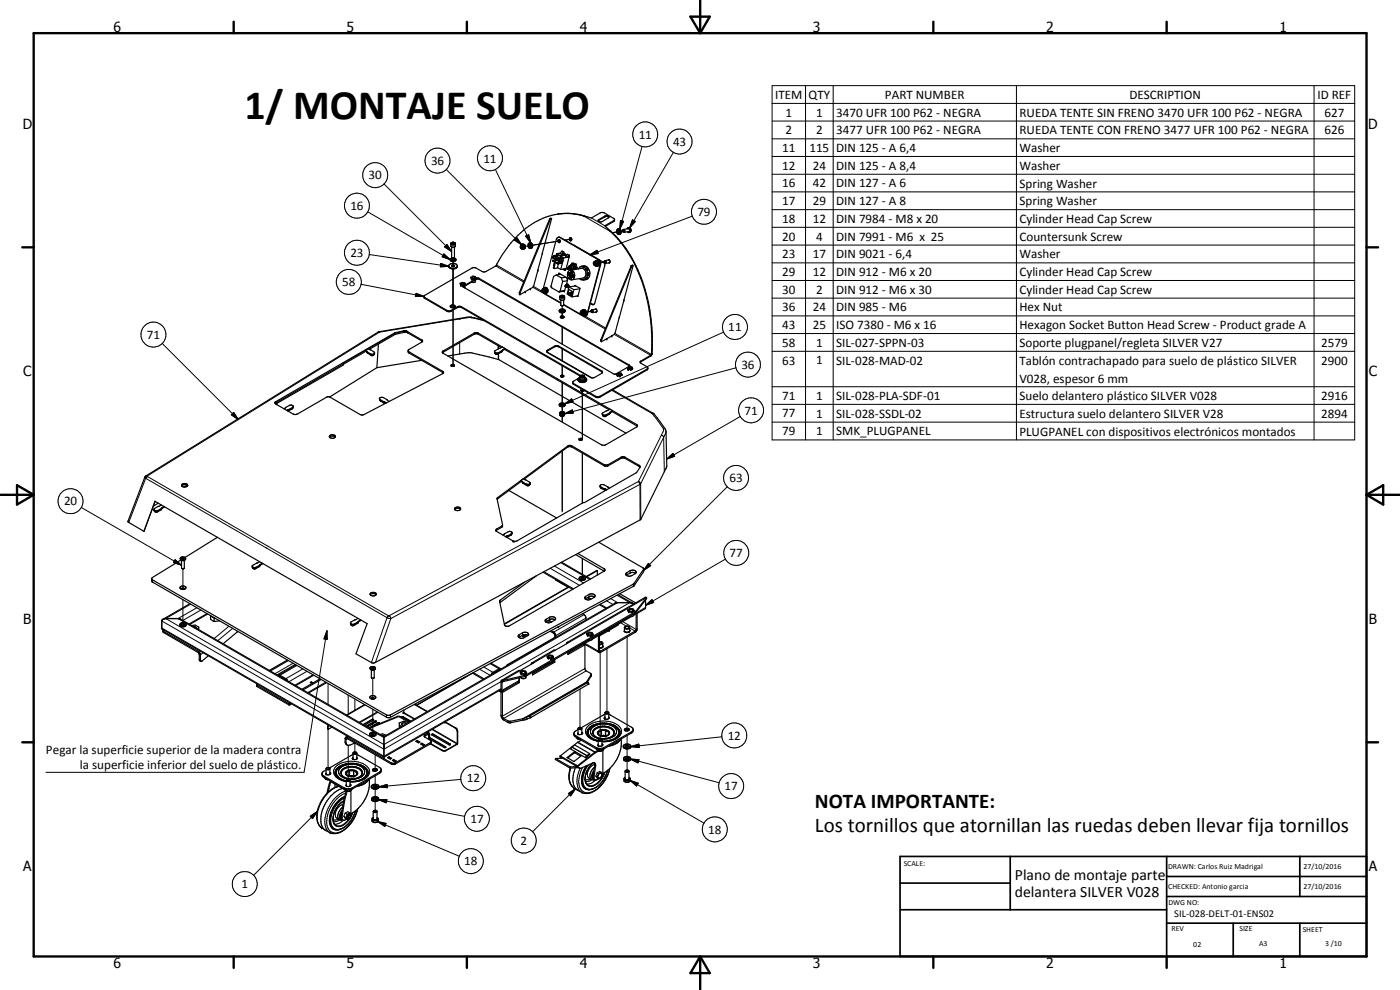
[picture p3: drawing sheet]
<svg xmlns="http://www.w3.org/2000/svg" width="420mm" height="297mm" viewBox="0 0 420 297" stroke-linecap="round" stroke-linejoin="round" font-family="sans-serif">
<defs><g id="words">
<text font-size="12.6" x="73.4" y="35.6">1/ MONTAJE SUELO</text>
<g font-size="6.3">
<text x="244.6" y="242.4">NOTA IMPORTANTE:</text>
<text x="244.6" y="249.6">Los tornillos que atornillan las ruedas deben llevar fija tornillos</text>
</g>
<g font-size="4.7">
<text x="304.6" y="263.9">Plano de montaje parte</text>
<text x="304.6" y="269.3">delantera SILVER V028</text>
</g>
<g font-size="4.2">
<text x="34" y="9.6">6</text>
<text x="104" y="9.6">5</text>
<text x="174" y="9.6">4</text>
<text x="244" y="9.6">3</text>
<text x="314" y="9.6">2</text>
<text x="384" y="9.6">1</text>
<text x="6.8" y="38.7">D</text>
<text x="410.6" y="38.7">D</text>
<text x="7" y="112.9">C</text>
<text x="410.8" y="112.9">C</text>
<text x="7" y="187.1">B</text>
<text x="410.8" y="187.1">B</text>
<text x="7" y="261.4">A</text>
<text x="410.8" y="261.4">A</text>
<text x="34" y="290.4">6</text>
<text x="104" y="290.4">5</text>
<text x="174" y="290.4">4</text>
<text x="244" y="290.4">3</text>
<text x="314" y="290.4">2</text>
<text x="384" y="290.4">1</text>
</g>
<g font-size="3.9">
<text x="232.7" y="29.6">ITEM</text>
<text x="242.6" y="29.6">QTY</text>
<text x="265.6" y="29.6">PART NUMBER</text>
<text x="339" y="29.6">DESCRIPTION</text>
<text x="395.4" y="29.6">ID REF</text>
<text x="235.8" y="35">1</text>
<text x="244.9" y="35">1</text>
<text x="250.9" y="35">3470 UFR 100 P62 - NEGRA</text>
<text x="305.9" y="35">RUEDA TENTE SIN FRENO 3470 UFR 100 P62 - NEGRA</text>
<text x="397.5" y="35">627</text>
<text x="191.7" y="41.6">11</text>
<text x="235.8" y="40.3">2</text>
<text x="244.9" y="40.3">2</text>
<text x="250.9" y="40.3">3477 UFR 100 P62 - NEGRA</text>
<text x="305.9" y="40.3">RUEDA TENTE CON FRENO 3477 UFR 100 P62 - NEGRA</text>
<text x="397.5" y="40.3">626</text>
<text x="202" y="43.8">43</text>
<text x="234.8" y="45.6">11</text>
<text x="242.9" y="45.6">115</text>
<text x="250.9" y="45.6">DIN 125 - A 6,4</text>
<text x="305.9" y="45.7">Washer</text>
<text x="110.6" y="53.8">30</text>
<text x="129.4" y="49.5">36</text>
<text x="145.1" y="48.8">11</text>
<text x="234.8" y="50.9">12</text>
<text x="243.9" y="50.9">24</text>
<text x="250.9" y="50.9">DIN 125 - A 8,4</text>
<text x="305.9" y="51">Washer</text>
<text x="234.8" y="56.2">16</text>
<text x="243.9" y="56.2">42</text>
<text x="250.9" y="56.2">DIN 127 - A 6</text>
<text x="305.9" y="56.3">Spring Washer</text>
<text x="105.1" y="63">16</text>
<text x="209.3" y="64.8">79</text>
<text x="234.8" y="61.5">17</text>
<text x="243.9" y="61.6">29</text>
<text x="250.9" y="61.6">DIN 127 - A 8</text>
<text x="305.9" y="61.6">Spring Washer</text>
<text x="234.8" y="66.8">18</text>
<text x="243.9" y="66.8">12</text>
<text x="250.9" y="66.8">DIN 7984 - M8 x 20</text>
<text x="305.9" y="66.9">Cylinder Head Cap Screw</text>
<text x="105.1" y="77.1">23</text>
<text x="234.8" y="72.2">20</text>
<text x="234.8" y="77.5">23</text>
<text x="243.9" y="77.5">17</text>
<text x="244.9" y="72.2">4</text>
<text x="250.9" y="72.2">DIN 7991 - M6 x 25</text>
<text x="250.9" y="77.5">DIN 9021 - 6,4</text>
<text x="305.9" y="72.2">Countersunk Screw</text>
<text x="305.9" y="77.6">Washer</text>
<text x="234.8" y="82.8">29</text>
<text x="243.9" y="82.8">12</text>
<text x="250.9" y="82.8">DIN 912 - M6 x 20</text>
<text x="305.9" y="82.8">Cylinder Head Cap Screw</text>
<text x="102.7" y="85.9">58</text>
<text x="234.8" y="88.1">30</text>
<text x="244.9" y="88.1">2</text>
<text x="250.9" y="88.1">DIN 912 - M6 x 30</text>
<text x="305.9" y="88.2">Cylinder Head Cap Screw</text>
<text x="234.8" y="93.4">36</text>
<text x="243.9" y="93.4">24</text>
<text x="250.9" y="93.4">DIN 985 - M6</text>
<text x="305.9" y="93.4">Hex Nut</text>
<text x="44.1" y="101.7">71</text>
<text x="218.6" y="99.4">11</text>
<text x="234.8" y="98.7">43</text>
<text x="243.9" y="98.7">25</text>
<text x="250.9" y="98.7">ISO 7380 - M6 x 16</text>
<text x="305.9" y="98.8">Hexagon Socket Button Head Screw - Product grade A</text>
<text x="234.8" y="104.1">58</text>
<text x="244.9" y="104.1">1</text>
<text x="250.9" y="104.1">SIL-027-SPPN-03</text>
<text x="305.9" y="104.2">Soporte plugpanel/regleta SILVER V27</text>
<text x="396.5" y="104.1">2579</text>
<text x="222.5" y="110.7">36</text>
<text x="234.8" y="109.4">63</text>
<text x="244.9" y="109.3">1</text>
<text x="250.9" y="109.4">SIL-028-MAD-02</text>
<text x="305.9" y="109.4">Tablón contrachapado para suelo de plástico SILVER</text>
<text x="396.5" y="109.4">2900</text>
<text x="234.8" y="120">71</text>
<text x="244.9" y="120">1</text>
<text x="250.9" y="120">SIL-028-PLA-SDF-01</text>
<text x="305.9" y="114.8">V028, espesor 6 mm</text>
<text x="396.5" y="120">2916</text>
<text x="223.4" y="124.4">71</text>
<text x="234.8" y="125.3">77</text>
<text x="244.9" y="125.3">1</text>
<text x="250.9" y="125.3">SIL-028-SSDL-02</text>
<text x="305.9" y="120.1">Suelo delantero plástico SILVER V028</text>
<text x="305.9" y="125.4">Estructura suelo delantero SILVER V28</text>
<text x="396.5" y="125.3">2894</text>
<text x="234.8" y="130.6">79</text>
<text x="244.9" y="130.6">1</text>
<text x="250.9" y="130.6">SMK_PLUGPANEL</text>
<text x="305.9" y="130.7">PLUGPANEL con dispositivos electrónicos montados</text>
<text x="218.9" y="144.7">63</text>
<text x="19.2" y="151.6">20</text>
<text x="218.9" y="167.1">77</text>
<text x="218.4" y="222">12</text>
<text x="13.8" y="226.2">Pegar la superficie superior de la madera contra</text>
<text x="23.9" y="230.7">la superficie inferior del suelo de plástico.</text>
<text x="140.1" y="234.8">12</text>
<text x="217.5" y="237.1">17</text>
<text x="141.2" y="246.9">17</text>
<text x="212.5" y="250.1">18</text>
<text x="156.2" y="253.5">2</text>
<text x="139.3" y="259.6">18</text>
<text x="72.5" y="266.5">1</text>
</g>
<text font-size="3.1" x="352.4" y="275.2">SIL-028-DELT-01-ENS02</text>
<g font-size="2.4">
<text x="271.2" y="259.7">SCALE:</text>
<text x="350.6" y="260.8">DRAWN: Carlos Ruiz Madrigal</text>
<text x="391.2" y="260.6">27/10/2016</text>
<text x="350.6" y="266.8">CHECKED: Antonio garcia</text>
<text x="391.2" y="266.7">27/10/2016</text>
<text x="350.6" y="271.4">DWG NO:</text>
<text x="351.6" y="279.3">REV</text>
<text x="372" y="279.4">SIZE</text>
<text x="391" y="279.6">SHEET</text>
<text x="358.1" y="284.1">02</text>
<text x="377.9" y="283.8">A3</text>
<text x="397.7" y="283.8">3 /10</text>
</g>
</g></defs>
<g fill="none" stroke="#000" stroke-width=".3">
<path d="M231.7 25.7h174.9v106.3h-174.9zM231.7 31h174.9M231.7 36.3h174.9M241.8 25.7v106.3M250.1 25.7v106.3M305 25.7v106.3M394.4 25.7v106.3M115.2 55.2l20.3 20.3M133.9 50.8l22.6 22.6M148.7 50.8l10.6 22.1M192.7 43.9l-6.7 24.8M202.1 45.7l-13.1 22.7"/>
<path d="M231.7 41.7h174.9M231.7 46.9h174.9M231.7 52.3h174.9M231.7 57.6h174.9M110.4 63.6l24.7 14.3M110.8 76.4l23.9 3.5M132.3 79l2.4 .9-2.5 .2zM133.2 76.2l1.9 1.7-2.4-.9zM133.4 74.1l.7-.7 1.4 2.1zM134.1 73.4l1.4 2.1-2.1-1.4zM135.3 73.2l.4 .3h.6l.4-.3M135.5 72.9a.64 .64 0 0 1 .6-.2 .64 .64 0 0 1 .5 .5l-.3 .2h-.7l-.3-.3z"/>
<path d="M136 77.5v.6M136 78.5v1.6M148.8 79.8l8.4 4.8M149 79.5l8.3 4.8M155.1 71.3l1.4 2.1-2.1-1.3zM157.8 70.9l.9-.5 .6 2.5zM159.2 73.7h.2l-1.7 .2M159.8 73.6l8.3-1.3zM164.9 65.7l.2 .2M165 65.7l.2 .1M166 77.2l-.1 .2M167 77l.1 .1"/>
<path d="M167.2 76.7l.2 .1M167.7 78.2v.2M168.1 78.3v.2M168.2 71.2l-.1 .1M168.6 75.4l.5 .3M170.2 76.4l.5 .3M171 71.8l-1.5 .3 1.2-.2M171.5 71.8h-.4M175.2 64.8l7.9 4.6M177 76.5l2.2-1.4 .3 1zM177.5 65.4l4 2.3M179.7 65.9v.2"/>
<path d="M179.7 77.9h-.1M180.1 79.4h.1M181.6 78.6l-1.3 .2M181.6 64.8v.3M184.2 66.2v.3M186 69.5l-2.2 .3M186.2 66.2l.9 .2-1.1 2.3zM187.1 69.3l-.6 .1M188.5 68.6l.3 .1M188.6 68.6l.4 .3-.3 .6M188.6 69.5h.2M188.6 68.3a.79 .79 0 0 1 .7 .6 .79 .79 0 0 1-.4 .9"/>
<path d="M188.8 68.7l.2 .4-.2 .3M189.4 79.9l.2 .1M189.4 79.8l.2 .1M189.8 66l.9 .5-1.7 1.9zM207.8 64.9l-30.8 11.6M231.7 73.5h174.9M231.7 62.9h174.9M231.7 68.2h174.9M231.7 78.9h174.9M108.4 85.3l18.8 3.6M113.5 99.6l.4 .1M113.8 99.5v.1"/>
<path d="M113.8 99.6l.1 .1M113.9 99.7l-69.7 43.1M118.6 99.8h.1M118.7 99.9v.4M121.2 99.3h.1M121.2 99.4v.3M124.9 88l2.3 .9h-2.5zM127.5 89.3v.2M134.1 93.1v.3M135.4 93.1v.3M136 80.7v11.7M136 93v16.3"/>
<path d="M137.3 92v.3M138 95.5h.1M138 95.5l.1 .2M138.1 95.7l2.8-.5 4.5 1.1M138.1 95.7l-24.2 4M138.5 92v.3M139.1 85.9v.2M142.3 99.9v.4M143.1 83.5v.2M143.5 99.9v.4M143.7 83.5v.2M155.9 87.9l.1 .1"/>
<path d="M155.9 87.8l.2 .1M159.9 86.2l8.4 4.8M160.1 85.9l2.6 1.5M166.1 80.3h.2M168 89.1l.4 .4h.6l.4-.4M168.1 88.9l.3-.3h.6a.34 .34 0 0 1 .4 .4 .34 .34 0 0 1-.5 .3l-.8-.1zM168.7 91.7v1.8M168.7 93.9v1.6M168.7 98.2v5.1M169 80.8l.5 .3M169.2 91.5l12.4 7.2M169.5 87.1l-1.4 .2"/>
<path d="M169.9 85.6l.2 .1-.1 .4M170.3 80.5v.1M170.4 80.6h.1M170.5 80.6v.1M170.6 80.1h.1M170.7 80.1v.1M170.8 80.2h.1M175.6 94.9l6.2 3.5M176.3 94.2h-.1M177.6 93.4l-1.1 .2M177.9 91.3l-.2 .1M217.2 99.7l-47.7 21.5"/>
<path d="M231.7 89.5h174.9M231.7 84.2h174.9M231.7 94.8h174.9M48.7 103l22.8 22.9M110.1 105.6l.2 .2M110.2 105.5l.1 .3M110.3 105.8l.9 .6M110.3 105.8l.1 .2M110.5 104.6l-.8 .5 .1 .2M111.2 106.2v.2M111.2 106.4l.1 .2M112.3 106.2l-.4 .3-.7-.1"/>
<path d="M113.9 119.9v.1M114.1 119.9v.2M118.5 100v.4M122.8 105.6v.3M126.6 102v.3M132.9 111.4v.4M133 105.3v.4M135.5 109.5v.3M136 109.7v.2M138 102.8v3.4M148.5 105.8l.4 .3 .7-.1M149.5 103.8l.1 .9"/>
<path d="M149.6 106.2v1.7M149.6 106.1l-.1 .1M149.6 106v.1M149.6 105.8v.2M150.6 105.5l-1 .5M150.6 105.5l-.2 .2M150.7 105.2l-.1 .3M150.7 104.1l.8 .5v.2M150.8 105.2l-.2 .3M164.3 105.1v.2M166.4 103.8v.3M167.7 103.8v.3"/>
<path d="M168.7 104.7v3.6M168.7 109.7v3.5M168.7 114.8v6.8M172.1 115.1v.2M174.1 112.6v.2M174.1 113a.78 .78 0 0 0 .7 .5 .78 .78 0 0 0 .7-.5M174.1 112.9a.71 .71 0 0 1 1.3 .1 .69 .69 0 0 1-.7 .3 .69 .69 0 0 1-.6-.4zM174.8 117.3v14.4M178.8 118.9v.3M180 118.9v.3M180.5 102h-.2l.2 .1M180.6 111.3v.2"/>
<path d="M183.6 117.1l12.1 7 .6 .7a12.5 12.5 0 0 1 2.9 4.3l-.7 1.5M184.4 100.3l10.9 6.3v.2M184.5 100l11.2 6.3M188.9 109.6v.2M192.4 108.3v.2M194.2 110.7v.3M220.9 110.4l-51.4 13.7M231.7 100.1h174.9M231.7 105.4h174.9M231.7 116h174.9M69.4 124.5l.7-.8 1.4 2.2zM70.1 123.7l1.4 2.2-2.1-1.4z"/>
<path d="M83.1 120.7v.3M86.8 123.1l-.5 .1M86.8 123.1l-.2 .2M86.8 122.8v.3M87.8 122.5l-1 .6M87.8 122.2v.3M87.8 122.5l-.1 .2M88 122.3l-.2 .2M113.9 120l.1 .1M114 120.1h.1M114.1 120.1l1 .6M114.1 120.1l.1 .3"/>
<path d="M115.1 120.5v.2M115.1 120.7l.4 .1M115.1 120.7l.2 .2M168.7 122v2.1M168.7 125v1.6M168.7 135.4v18.2M169.5 121.2l2.1-1.5 .4 .9zM169.5 124.1l2.3-1.1 .2 1zM170.3 133.9v.3M171.6 133.8v.3M174.8 135.9v15M180.8 124.5l.2 .2h.9"/>
<path d="M181.3 139.4v.3M181.9 124.7l-.1 .2M181.9 124.5v.2M182.5 139.4v.3M182.9 124.1l-1 .6M182.9 124.1l-.1 .2M183 123.9l-.1 .2M183.1 122.8l.7 .4v.2M183.1 123.9l-.2 .2M186.4 137.2v.3M187.6 137.2v.3M191.1 127.4v.4"/>
<path d="M195.9 124l.3 .2M198.5 130.6l-6.9 13.9M198.5 130.6l.7 .6M199.2 131.2l-6.9 14M199.2 131.2l.2 10.3M199.9 129.5l-.7 1.7M200.1 137.8l1.9-1.7 .5 .8zM222.2 125l-22.1 12.8M231.7 121.3h174.9M231.7 126.7h174.9M24.4 152.3l30.1 17.3M43.5 143.2l.2 .3"/>
<path d="M43.7 143.5l72.5 41.8M43.7 143.5l-5.1 13.3M43.8 142.8h.4M44.1 142.9h.1M44.1 142.9l72.5 41.9M44.1 142.9l-.4 .6M44.2 142.8l-.1 .1M46.3 153.2l.6 .3 .5-.1M47.4 153.4l-.2 .2M47.4 153.2v.2M48.4 152.8l-.2 .2M48.4 152.8l-1 .6"/>
<path d="M48.4 152.6v.2M48.5 152.6l-.1 .2M149 158.7v.4M149.4 149.3v.3M150.6 157.9v.3M156.7 144.7l.2 .2M156.9 144.9l.1 .2M156.9 144.7v.2M156.9 144.9l1 .6M157 143.6l-.7 .6v.2M157.9 145.2v.3M157.9 145.5l.2 .2"/>
<path d="M159.1 145.2l-.4 .3h-.8M180.1 146.1l.3 .2M180.3 146.1l.1 .2M180.4 146.3l1 .6M180.4 146.3l.1 .3M181.4 146.6v.3M181.4 146.9l.5 .1M181.4 146.9l.2 .2M191.6 144.5l-74.8 40.2M191.6 144.5l.7 .7M191.6 144.5l.5 .8M192.1 145.3v10.7"/>
<path d="M192.1 145.3l-74.8 40.3M192.3 145.2v10.6M192.3 145.2l-.2 .1M218.3 146l-25.1 25.2M45.8 174v.7M52.6 167.9l1.9 1.7-2.4-.8zM54.9 170.7v6.2M54.9 180v7.6M75.7 170.2l.3 .3 .9-.1M76.8 170.5l-.1 .1M76.9 170.4l-.1 .1M76.9 170.2v.2"/>
<path d="M77.8 169.9v.1M77.9 169.8l-1 .6M77.9 169.8l-.1 .3M77.9 169.6v.2M78.1 169.6l-.2 .2M80 164.4l-.1 .1M152.4 161l-.4 .1M152.4 161l-.1 .2M152.5 160.7l-.1 .3M153.4 160.1v.3l-1 .6M153.6 160.1l-.3 .5M163.3 171.5l8.8 5.2"/>
<path d="M165.1 170.5l8.8 5.1M166.4 169.8l8.8 5.1M167 174v.2M168.3 168.8l8.7 5.1M170.2 175.9h.1M170.7 176.1l-.3 .2M174.8 167.6v4.9M175.8 178.9v.7M176.5 179.2l.9 .5M176.8 178.4v.7M181.3 170.6v.8M183.3 179.6l2.1 1.2-70.2 40.5-61.8-35.7 5.6-3.2"/>
<path d="M185.2 178.6l3.8 2.2-73.8 42.6-65.5-37.8 7.5-4.3M188.1 171.8v.7M189.1 171.2v.8M190.1 175.3v.6M190.3 175v.8M193.1 170.9v.7M194 179.3l-23.3 13.5M194.6 169l.7 .7-2.1 1.5zM217.7 167.8l-24 13.8M48.5 186.3l66.7 38.5 35.2-20.3 .3 .2 .2-.2M48.5 188.4l66.7 38.5 35.2-20.3M49.1 189.5v.3"/>
<path d="M59.8 197.9l.3 .1M59.8 195.2l-.2 .3M60.3 183l-5.4 3.2M60.9 195.9l-.8 .6M62.1 184.1l-5.4 3.1M64 186.3l.7 .1M68.7 187.9l-4.4 3.7M69.8 188.6l-4.4 3.6M88 199l-5.5 3.1M88.5 199.4l-5.4 3.1M89.1 199.7l-5.1 2.9M98.1 189.3l.1 2.5-1-.1z"/>
<path d="M98.1 189.3l-6.8 42.4h-77.5M105.2 187.2l.7 .4 .5-.1M106.4 187.2v.3M106.4 187.5l-.2 .2M107.3 186.9l-.9 .6M107.3 186.9l-.1 .2M107.4 186.6l-.1 .3M107.6 186.6l-.3 .3M116.2 185.3l-4.7 13.5M116.2 185.3l1.1 .3M116.6 184.8l-.4 .5M116.8 184.7l-.2 .1"/>
<path d="M116.8 184.7l.5 .9M117.3 185.6l-4.6 13.2M147.1 199.1l2.7 1.6M150.1 180.1v.7M152.4 199.3l.2 .1M155.8 190.5v.7M156.8 189.9v.7M157 190.7v.1M163.9 185.8v.7M164.9 198.9l-5.1 2.9M164.9 185.2v.7M166.3 198.1l-.4 .2"/>
<path d="M166.6 195.1l-6.5 3.8M167.6 188.1h.1M175.3 184.4l-9.1 5.3v.3M175.6 193l4 2.4 .3-.2 .3 .2v.3M175.8 185.5l-9 5.2-.3-.2M176.7 192.1l-6.3 3.6M180.1 195.8v26.2M180.2 181.3l1.9 1.1M182 180.3l1.9 1.1M182.1 194.6v19.2M186.3 186.9l1.7 1M186.9 186.5l4 2.3 .3-.1"/>
<path d="M188.2 191.1v28.2M189 188.4l1.6 1v.3M189 185l-11.2 6.5M190.5 183.6v.4M190.8 183.4v.4M193.7 181.6l2-1.7 .5 .9zM193.7 182.2l-3.6 2.2M77.1 205.6v.4M84 202.9l-.1 .1M85.8 204h.1M86.6 211.1v.4M87 211.1v.4"/>
<path d="M90.9 200.7l-5.1 2.9M92.1 201.4l-5.4 3.2M93.9 202.5l-5.4 3.1M97.7 204.7l-5.3 3.1M98.3 218.1h.2M98.3 218.6h.2M98.5 205.1v6.2M98.5 217.5v.3M98.5 218.7v11.8M98.5 217.7h.1M104.5 208.6v5.6M106.5 209.8v3.3"/>
<path d="M111.6 215.9h.1M111.9 203.6v6.2M111.9 212.9v7.6M112.5 216.4v.1M112.6 216.5v.3M112.6 217.5v.1M113.2 213.6l-5.4 3.1M113.4 216.9v.1M113.4 213.7l-5.4 3.1M116 214.5v.7M117.2 214.5v.7M119.8 217.9l.1 .3"/>
<path d="M121 215.1v.1M121.1 214l3.2 1.8M121.2 213.8l3.3 1.9M122.6 216.7l-2.9-1.7-8.8 3.6M128 219.8l.3 .2v.4l.3 .2 .3-.2M129.6 218.9l7.5 4.5M129.8 218.8l7.6 4.2M136.7 218.4h-.1M137.4 219.5h-.2M142.1 201.8l3.2 1.9M143.9 200.8l3.2 1.8M145.2 200.2l2.7 1.5"/>
<path d="M147.9 202.1h.1M149.8 201h.1M152.5 216.3v.5M153.2 216.4v.5M155.7 204.2l-5 2.9-.3-.1-.3 .1v.4M156 201.3l-5.1 2.9M157.5 202.6v.4M157.9 202.5v.3M158.8 214.9l.3 .5M159.2 214.7l.2 .5M174.1 206.8v11.7M175.5 200.6l-24.7 14.3-.4-.3"/>
<path d="M175.5 205.1l-17.6 10.1M175.9 201.3l-24.7 14.3v.4M176.1 204.6l-19.2 11M176.3 219.2l-.2 .6M176.3 204.8l.3 .5M176.6 219.9a2.92 2.92 0 0 0 2.5 2.3M176.6 219.4v1.2l.9 1.1M176.6 218.6l-.3 .6M176.9 218.4l-.3 .2M177.4 202.4v.5M177.4 218.1a1.93 1.93 0 0 0-.8 2.8M177.5 217.8l-.6 .6"/>
<path d="M177.5 217.8l-.6 .5M177.9 219.8a3.5 3.5 0 0 1 4.7-1.7 2.03 2.03 0 0 1 1.8 1.7M178.1 218.1l-.9 .9M178.1 218.1a1.58 1.58 0 0 0-.6 2.3M178.8 217.3l-1.3 .5M178.8 217.7l-.7 .4M178.8 217.7l-.4 .1M179.5 219.5a2.37 2.37 0 0 1 3.5 .3 1.92 1.92 0 0 1-3.2 .9l-.5-.5zM179.7 219.6v.8M179.8 217l-1 .3M180.5 219.1v1.8M180.5 219.1v1.7"/>
<path d="M180.9 217h-1.1M181 217.2l-.9 .1M181.4 217h.5M181.5 215.2v.4M181.7 219.1v1.7M181.8 219.1v1.8M181.9 217h-2.1M181.9 217l1.6 .3M182 217.3h.5M182.5 217.4a5.5 5.5 0 0 0-3.7 .3M182.5 217.4l.4 .1M182.6 219.6v.8"/>
<path d="M182.9 217.5l1.2 .5 .5 .4M183 217.5l1.6 .9M183.5 217.3l1.2 .5M184.4 217.6l.3 .2M184.6 218.4l.2 .3M184.7 217.8l.4 .3M184.7 217.8l.9 .8M184.8 218.7l.2 1.1M184.8 218.7l.1 .2M184.8 218.1a2.08 2.08 0 0 1 .9 2.8M184.9 219l.1 .8M185 219.8l-.1 .3"/>
<path d="M185 219.8l-.4 .8M185.6 218.6l.4 .6M185.7 219.4l-.1 1.2-.9 1.1M185.7 219.9a3 3 0 0 1-2.5 2.3M186 219.2l.1 .6M187.6 218.7v.4M187.7 218.6v.3M189.5 219.6v.3M97.1 232.8v.4M97.5 233.4l.3 .4 .6 .1M100.7 231.3l-.2 .6M100.9 231.9a2.95 2.95 0 0 0 2.6 2.5"/>
<path d="M101 231.4v1.3l.9 1M101 230.7l-.3 .6M101.5 230.2l-.5 .5M101.6 231.4v.3M101.7 231.1l.1 1.1M101.8 236a10 10 0 0 0-6.4 10.8l.3 .7 .8 .9M101.8 232.2l.6 .8M101.8 230.2a1.97 1.97 0 0 0-.9 2.7M102.2 230.3l-.6 .8M102.2 230.3l-.5 .8M102.3 231.9a2.56 2.56 0 0 1 2.5-1.9 4.3 4.3 0 0 1 3.7 1.1l.2 .8M102.3 229.7l-.8 .5"/>
<path d="M102.4 233l1.1 .5 1.3 .3M102.4 233l.4 .2M102.7 232.7a1.42 1.42 0 0 1 1-2.2 3.8 3.8 0 0 1 4.9 1.3l-.2 .9M102.7 229.5l-1.2 .7M102.8 229.9l-.6 .4M102.8 229.9l-.3 .2M103.2 229.4l-.5 .1M103.3 236.4v.3M103.3 239.4a7.7 7.7 0 0 0-3.8 8.2 2.51 2.51 0 0 0 4.2 .3 8.6 8.6 0 0 0 2.9-4.6M103.4 239.2a8 8 0 0 0-4.2 8.1l.3 .7 .7 .7M103.6 222.6l.2 .2M103.6 236.9a1.1 1.1 0 0 0 1.8 0"/>
<path d="M103.7 237.9a9.7 9.7 0 0 0-5.5 10.2 2.87 2.87 0 0 0 4.8 1 10.8 10.8 0 0 0 4.3-6.4M103.8 231.5a2.29 2.29 0 0 1 3.6 .5 2.18 2.18 0 0 1-3.7 .1zM103.9 237.3a10.1 10.1 0 0 0-6.2 10.6l.8 1.5 .6 .5M103.9 234.5a3.9 3.9 0 0 1-3.8-2.6 2.91 2.91 0 0 1 2.6-3 8.2 8.2 0 0 1 7.4 1 2.31 2.31 0 0 1-.8 3.9l-2 .7-2.2 .2M104 231.6v.9M104.2 229.2l-1.5 .3M104.2 229.1a7.2 7.2 0 0 1 3.7 .3M104.3 221.6l-.5 .2M104.5 223.6v10.5M104.6 221.1l-.4 .2M104.8 231.2v1.7M104.8 233.8h1.5"/>
<path d="M104.9 231.2v1.7M105 229.3l-2.2 .6M105 229.3l-1.8 .4M105 229.3l1.9 .1M105.2 229l-1 .2M105.4 229.3h-.4M105.7 236.4v.3M105.8 229l1.5 .2M105.9 227.2v.4M106.1 231.2v1.7M106.2 231.2v1.7M106.5 222.9v3"/>
<path d="M106.9 229.4l.8 .3M106.9 229.4l1.9 .9M107 231.6v.9M107.9 229.4l.8 .3M108.1 229.9l.9 .6 .4 .8M108.7 232.9l-1.1 .6-1.3 .3M108.7 229.7l.4 .2M109 232.7l-1 .6M109 230.5l.4 .8M109.1 229.9l.7 .5M109.2 232.4l-.2 .3M109.2 230.2a1.98 1.98 0 0 1 .9 2.7"/>
<path d="M109.4 231.9l-.5 .8M109.4 231.3v.6M109.8 230.4l.6 .9M110.1 231.4a1.87 1.87 0 0 1-1 2.3M110.1 231.9a3 3 0 0 1-2.6 2.5M110.4 231.3l.1 .6M110.6 233.9a5.1 5.1 0 0 1-3.7 2.1M112 230.8v.3M112.1 230.7v.4M112.6 226.4v5M112.6 232.8v3.5M112.6 236.8v3.2"/>
<path d="M113.6 239.9h2.5l-.2 1zM113.6 239.9l25.8 5M113.7 236.1l2.5-.7v.9zM113.9 231.6v.4M117.4 228.9v.3M118.6 228.9v.3M127.5 220.5v.4M128.9 221.4l-.3 .2M129.1 222.8v.4M130.1 220.3v.1M132.7 225.1v.1M133.7 224v.2"/>
<path d="M133.9 225.1v.1M135.1 223.2v.2M138.3 233.8l-24.6 2.3M170.3 227.2v.1M170.6 238.1l2.1-1.5-1.4 2.2zM171.3 230.4a5 5 0 0 0 .9 5.9M171.7 224.2l4.4 2.5M172.4 225.8l1.9 1.1M172.5 225.5l2.1 1.2M172.5 225.6l2 1.1M172.7 236.6l-12.9 13M172.8 220.7v.4"/>
<path d="M173.1 221.3l.5 .5h.4M173.3 222.8l5.2 2.9M173.5 222.7l5.1 2.9M174.1 230.5a6.5 6.5 0 0 0-.2 6.6l.8 .7M174.9 230.3a6.3 6.3 0 0 0-.4 6.8 3.4 3.4 0 0 0 4.7-.4 10.8 10.8 0 0 0 3.8-6.1M176.3 229.7a5.9 5.9 0 0 0-1 6.5l.5 .4M176.6 229.5a6.5 6.5 0 0 0-1.2 6.5 2.43 2.43 0 0 0 3.7 .1 8.6 8.6 0 0 0 3.2-4.9M177.2 233.7l-.6 .3-1-.2M177.4 220.1l.1 .3M177.5 220.4l.8 .7M177.6 233.9l-1.1 .6-.8-.1M177.8 229a6 6 0 0 0-2 6.1 1.99 1.99 0 0 0 3.3 .2 7.4 7.4 0 0 0 2.5-3.6"/>
<path d="M178 233.1l.3 .1M178.3 220.6a1.4 1.4 0 0 1 1-2.1 4 4 0 0 1 4.8 1l.1 .5-.2 .6M178.3 221.1l.8 .3M178.5 229.4a2.81 2.81 0 0 0-1.8 4.1M178.5 229.7l.3 .1M178.7 234.1l-1.3 .9-1.3 .2M178.7 221.3l.4 .1M178.9 224.3v.4M179.1 221.4l.4 .2M179.2 224.8a1.06 1.06 0 0 0 1.8 0M179.5 221.6l2.4 .1M179.5 221.5l.5 .2"/>
<path d="M179.5 222.4a3.8 3.8 0 0 1-3.8-3.2 4.5 4.5 0 0 1 4.2-2.8 6.2 6.2 0 0 1 6.5 2.3 2.87 2.87 0 0 1-2.5 3.4l-1.5 .4h-1.7M179.9 231.4l-.7 .5-.4 1 .4 .5M181.3 224.3v.4M181.3 231.9a5.5 5.5 0 0 1-4 3.9l-.8-.2M181.9 221.7h-.5M183.2 221.4l-1.3 .3M184.6 220.6l-1.4 .8M184.6 220.6l-.6 .4M184.8 220.3l-.2 .3M186.3 221.9a5 5 0 0 1-3.8 2M187.3 234.1a1.06 1.06 0 0 0 1.8 0M187.6 233.6l.1 .2"/>
<path d="M187.7 233.8l.7 .2M188.2 220.7v3.5M188.2 224.7v3.2M188.2 228.4v2.9M188.7 233.8l-.8 .1M188.8 233.7l-.3 .2M188.8 233.6v.1M188.8 233.7v.1M189.1 234.2l2.4 .8-.5 .8zM189.1 234.2l22.2 12.8M189.2 227.8l2.6 .1-.3 1zM189.2 227.8l26.6 7.1"/>
<path d="M189.3 224l2.4-.7 .1 1zM216.7 221.1l-27.4 2.9M93.1 244.9l2.1-1.4-1.4 2.1zM95.2 243.5l-19.1 19.1M101.5 245.8l-.8 .2-.7-.2M101.9 246l-.8 .5h-1.1M102.4 245.2l.2 .1M102.9 241.7l.3 .2M102.9 241.4a2.93 2.93 0 0 0-2 4l.2 .1M103 246.1l-1 .8-1.6 .4M103.1 240.4h.1M103.2 240.3a6 6 0 0 0-2.9 7 2.18 2.18 0 0 0 3.4-.2l1.3-1.4 .9-1.9"/>
<path d="M104.3 243.5l-.7 .5-.4 .9 .4 .6M104.4 244.4a.53 .53 0 0 1 .8-.2 .53 .53 0 0 1 0 .8 .78 .78 0 0 1-1.2 .5v-.5zM104.8 245.6a3.9 3.9 0 0 1-3.8 2.2l-.2-.2M105.6 244l-.3 .8M111.7 246.2a1.06 1.06 0 0 0 1.8 0M112 245.7h.1M112 245.7l.1 .2M112.1 245.9h1M112.6 240.5v2.9M113.1 245.7v.2M113.4 246.5l2.5 .6-.4 .8zM113.4 246.5l24.5 10.4"/>
<circle cx="112.6" cy="52.5" r="3.7"/>
<circle cx="131.3" cy="48.2" r="3.8"/>
<circle cx="147.1" cy="47.5" r="3.8"/>
<circle cx="193.6" cy="40.3" r="3.7"/>
<circle cx="204" cy="42.5" r="3.8"/>
<circle cx="107.1" cy="61.7" r="3.7"/>
<circle cx="107.1" cy="75.8" r="3.8"/>
<circle cx="211.3" cy="63.5" r="3.8"/>
<circle cx="104.7" cy="84.6" r="3.7"/>
<circle cx="220.6" cy="98.1" r="3.7"/>
<circle cx="46" cy="100.4" r="3.8"/>
<circle cx="224.5" cy="109.4" r="3.8"/>
<circle cx="225.4" cy="123.1" r="3.8"/>
<circle cx="21.2" cy="150.4" r="3.8"/>
<circle cx="220.9" cy="143.4" r="3.7"/>
<circle cx="221" cy="165.9" r="3.8"/>
<circle cx="142" cy="233.5" r="3.7"/>
<circle cx="219.4" cy="235.8" r="3.8"/>
<circle cx="220.4" cy="220.7" r="3.7"/>
<circle cx="141.3" cy="258.4" r="3.8"/>
<circle cx="143.1" cy="245.7" r="3.7"/>
<circle cx="157.2" cy="252.2" r="3.8"/>
<circle cx="214.5" cy="248.8" r="3.8"/>
<circle cx="73.5" cy="265.3" r="3.7"/>
</g>
<g fill="none" stroke="#000" stroke-width=".35">
<path d="M134.7 79.9a1.59 1.59 0 0 0 2.5 0M134.8 79.4a1.73 1.73 0 0 1 2.4 .2l-.1 .7a1.74 1.74 0 0 1-2.3 0zM135.3 72.9l.5-.2 .8 .2 .1 1-.4 .3-.9-.2zM135.5 77.5l.2 .1M135.5 79.9l.4-.2 .5 .2M135.5 74.1v3.1l.3 .2M135.5 77.4l.3 .2M135.5 77.4v.1M135.6 79.6a.42 .42 0 0 1 .5-.1 .42 .42 0 0 1 .2 .4l-.6 .1zM135.6 77.8l.1 .1M135.7 77.9h.7M135.7 77.7v.2"/>
<path d="M135.7 77.6v.1M135.7 77.4h-.2M135.7 77.6l-.2 .4M135.7 77.4h.5M135.8 77.6h.5l.1 .3-.3 .2-.6-.1M135.8 77.6l-.3 .3M135.8 72.9l-.3 .2 .3 .2M135.8 72.9h.4M135.8 72.9v.3M135.8 73.2v.1M136.2 77.4l.6 .4a.81 .81 0 0 1-.8 .8 .81 .81 0 0 1-.8-.9l.3-.2M136.2 77.4h.1"/>
<path d="M136.2 72.9l.2 .2-.2 .2h-.4M136.2 72.9v.3h-.4M136.3 77.3l-.5 .1M136.4 74.1l-.1 3.2M136.8 77.9a1.01 1.01 0 0 1-1.6 0M149 79.3h.1M149 79.3l-.2 .5-3.5 1.8-2.6-1.3h-.9l-14.5 8.4-.1 .2M156.5 73.4a.64 .64 0 0 1 .8 .6 .64 .64 0 0 1-.6 .7M156.5 73.4a.68 .68 0 0 0-.4 .7 .68 .68 0 0 0 .5 .6M156.5 73.4a.66 .66 0 0 1 .6 .7 .66 .66 0 0 1-.5 .6M156.5 74.4h.2M156.6 73.7l-.2 .4 .1 .3"/>
<path d="M156.6 73.7l.3 .4M156.7 73.7a.42 .42 0 0 0-.4 .3 .42 .42 0 0 0 .2 .5M156.7 73.7l.2 .3M156.7 74.7l.3 .1M156.7 73.2l.6 .4M156.7 73.2l.9 .3M156.7 73.2l-.2 .2M156.9 74v.3l-.4 .2M156.9 74.1l-.1 .2M157.3 73.6l.2 .8M157.5 74.4l-.5 .4M157.6 73.5l.1 .8"/>
<path d="M157.6 73.5l-.3 .1M157.7 74.3l-.7 .5M157.7 74.3l-.2 .1M159 72.9a.82 .82 0 0 1 .9 .8 .82 .82 0 0 1-1.1 .8 .81 .81 0 0 1-.4-1 .81 .81 0 0 1 .9-.6 .99 .99 0 0 1 0 1.6M159.1 73.2l.3 .5-.2 .4M159.1 73.2l-.2 .5 .3 .4M159.1 73.2a.45 .45 0 0 0-.4 .5 .45 .45 0 0 0 .5 .4M162.8 75.9l-1.4 5.2M165.1 65.8l-9.1 22.2v.4M165.1 65.8h.1M165.6 65.6l-.3-.2-.4 .3-9 22.1 .1 .6M165.6 65.6l-2.8 10.3"/>
<path d="M165.6 65.6l-.4 .2M165.9 78.3l.2 .1M165.9 77.1v.3l.8 .5-.6 2.4 .2 .3M165.9 77.1h.1M166.1 78.4l.2 .1M166.1 78.4h.1M166.1 78.4h.2M166.2 76.9l.3 .1M166.3 76.7l-.1 .2M166.3 76.8l-.1 .1M166.3 76.7v.1M166.3 76.8l.2 .2"/>
<path d="M166.3 78.4v.1M166.4 78.5l-.1 1.2M166.4 77l-.4 .1M166.5 77l.2 .1M166.5 77h.1M166.5 77h.2M166.6 77.8l-.1 .2M166.6 78.4l-.3 .1M166.6 78.4h-.3M166.7 77v.1M166.7 78l-.8 .3M167 77l-.3 .1"/>
<path d="M167 77l-.2 .7-.9-.6M167 77.8l1.1 .5 .9-.2M167 77h-.3M167 76.1l-.1 .5M167 76.1l.8 .5M167 79l.3 .2M167.1 78.8l-.1 .2M167.1 78.9l-.1 .1M167.1 78.8v.1M167.1 78.9l.2 .1M167.1 78.8l.9-.1 .5 .2M167.3 79l.2 .1"/>
<path d="M167.3 79v.2M167.3 79.2h.2M167.4 76.7h-1.1M167.4 77.6l.3 .1M167.5 77.4l-.1 .2M167.5 77.5l-.1 .1M167.5 77.4v.1M167.5 77.5l.2 .1M167.5 77.4l.9-.1 .5 .2M167.5 79.1v.1M167.5 77.7l-.5 .1M167.6 79.2l-.3 1.1 1 .6"/>
<path d="M167.7 71.2h.5l11.5 6.7 .5 .8v.7l-3.9 14.8-.6 .7M167.7 71.2l-.7 .7-3.9 14.6M167.7 77.7l.2 .1M167.7 71.2h.2M167.7 71.2h-.1M167.7 77.6v.1M167.7 77.6l.2 .1M167.8 78.5l-.1 .2M167.8 71.9l-.2 .6 .3 .3M167.8 78.5l1.1-.1-.6 2.5M167.8 78.5l-.9-.5-.6 2.6M167.8 71.2l11.8 6.7 .5 .8v.7l-3.9 14.8-.6 .7"/>
<path d="M167.9 77.7v.1M168.1 76l-1.1 .1M168.1 76l.5 .3M168.2 76.8l1 .6M168.2 76.8l-.1 .5M168.2 77.7l.8 .4M168.5 78.9l-1 .3M168.5 78.9l-1 .2M168.6 75.4l-.5 .6M168.6 75.4h.1M168.6 75.4l.6 .3M168.9 77.5l-1 .3"/>
<path d="M168.9 77.5l-1 .2M168.9 76l.6 .3M169.1 75.9l1 .6M169.2 77.4l-.2 .7M169.2 75.7l-.6 .6M169.7 76.3l-2.5 .4-.2 .3M169.9 76.5l.1 .1M169.9 76.5l-1.7 .3M169.9 76.5l-2.6 .3-.3 1M170.2 77.2l-1 .2M170.6 77l.2 .1M170.7 76.8l.1 .2-1 3.9-.3-.3"/>
<path d="M170.9 76.6l-.6 .6 .5-.1M170.9 76.6l-.7 .6M170.9 76.6l-.6-.3-.6 .7 .5 .2M171 71.5l.1-.2 .4 .2v.6l-.2 .2-.4-.4zM171 79.7h.1M171 79.7l-.3 .3M171 79.7l.5-.1a.57 .57 0 0 1 .6 .5 .57 .57 0 0 1-.4 .6l-.5 .1M171.1 79.7a.63 .63 0 0 1 .4 .5 .63 .63 0 0 1-.3 .6M171.3 71.3l-.2 .5 .3 .4M171.4 64.1l3.8 .7M171.4 64.1a21.2 21.2 0 0 0-17.3 8l-3.3 4.3-1.7 2.9M171.4 64.1l-4.1 .2"/>
<path d="M171.4 64.1l4 .7M171.4 79.5a.85 .85 0 0 1 1.2 .2 .85 .85 0 0 1-.3 1.2M171.4 79.5l-.3 .2M171.5 79.4a.75 .75 0 0 1 .9 .7 .75 .75 0 0 1-.7 .8M171.5 79.4l-.1 .1M171.7 79l.8 .3M171.7 79l-.3 .5M171.7 79l1.2 .2M171.7 79.3l.3 .1a.93 .93 0 0 1 .2 1.5M171.7 79.4a.85 .85 0 0 1 .1 1.5M171.7 79.4h-.2M172.2 73.6l8.8 5.1 .5 .6-3 11.6-.5 .5-.8-.3"/>
<path d="M172.5 79.3l.3 1.1M172.9 79.2l.3 1.1M172.9 79.2l-.4 .1M174.4 79.9a2.08 2.08 0 0 1 2.2 .6 2.08 2.08 0 0 1 .3 2.3l-.6 .9-1.2 .3M174.6 79.9v.2M174.6 79.9l-1 .7M175 79.9l.5 .1h-.3M175 79.9v.1M175 79.9h-.4M175.2 64.8l2.3 .6 2.8-1.6h.7l3.2 1.7 .2 .4M175.2 64.8h.2M175.4 64.8l.4 .1"/>
<path d="M178.7 78.2l-.2 .3a.63 .63 0 0 1 .7 .5 .63 .63 0 0 1-.5 .7l.3 .2M178.7 78.2l.8 .3M178.7 78.2l.6 .4M178.8 79.3v-.3l-.3-.3-.1 .6 .3 .1M178.8 78.2a.83 .83 0 0 1 1.1 .5 .83 .83 0 0 1-.5 1.1M178.9 79l-.4-.3-.2 .2v.3l.3 .3 .3-.3M179.1 78.1a.94 .94 0 0 1 .3 1.7M179.3 78.6l.1 .8M179.4 79.4h.3M179.4 79.8h-.3M179.4 79.4l-.4 .5M179.5 78.5l.2 .9"/>
<path d="M179.5 78.5l-.2 .1M179.6 66l2.1-1.2h.7l.4 .3-2 1.4a.65 .65 0 0 1-.8 .2 .65 .65 0 0 1-.4-.7zM179.7 79.4l-.7 .5M181.4 78.4l-.1 .3M181.5 78.3l.3 .4-.3 .2M181.5 78.3l-.2 .3 .4 .4M181.6 78.2l.3 .3-.2 .5M181.6 78.2h-.1M182.3 68.5l.8 .9M182.3 68.5l1 .8M182.7 78.9h.2M182.7 65.2l-.8-.3-2.4 1.4"/>
<path d="M182.8 78h-.3M182.8 78l.3 .4-.2 .5M182.8 78h-.1M182.8 78l-1.2 .2M182.9 78.9h.1M183 78.8l-1.3 .2M183.1 69.4a39.6 39.6 0 0 1 11.5 22.6 56.5 56.5 0 0 1 .9 14.1M183.3 69.3l-.2 .1M183.3 69.3a42.2 42.2 0 0 1 12.1 26.5l.4 5.2-.1 5.1M184.4 65.9l-2.9 1.8 .8 .8M184.4 65.9l-.2 .6-2.5 1.4M185.5 68.7a.81 .81 0 0 1 1 .9 .81 .81 0 0 1-1.2 .6l-.1-.2a.89 .89 0 0 1 .5-1.4 .96 .96 0 0 1 .6 .9 .96 .96 0 0 1-.5 .9"/>
<path d="M185.7 69.1l-.2 .5 .3 .3M185.7 69.1l.3 .3-.2 .5M185.7 69.1a.45 .45 0 0 0-.3 .5 .45 .45 0 0 0 .3 .4l.1-.1M186.9 69.1l.2 .5M186.9 69.3l.2 .3M186.9 69.1l.1-.1a.32 .32 0 0 1 .4 .3 .32 .32 0 0 1-.3 .3M186.9 69.1v.1M187.1 68.8l-.2 .3M187.1 68.8a.4 .4 0 0 1 .5 .5 .4 .4 0 0 1-.5 .3M188.2 68.7v-.2a.71 .71 0 0 1 1 .3 .71 .71 0 0 1-.3 1M188.3 69.5l.6 .3M188.5 68.3h.1a.76 .76 0 0 1 .8 .6 .76 .76 0 0 1-.5 .9"/>
<path d="M188.6 68.6l-1.5 .2M188.7 69.5l-1.4 .2M190 79.7l-.4 .3-9.1 22.1v.4M190 79.7l-.2-.2-.4 .3-9.1 22.1M190 79.7l-2.8 10.4M122.3 99.5l-1-.3-2.8 .7-35.9 20.7-.1 .3 .6 .5M122.3 99.9l-.8-.2-2.9 .6-7.8 4.5M122.3 99.5l-.3-.2-.8 .1-2.7 .6-15.5 9v.6l-20.1 11.6M122.3 99.5v.4M122.3 99.9l4.5 2.6M122.3 99.5l4.4 2.5 .1 .5M127.2 88.9l.1 .6 7 4h.9l2.2-1.3 1.1 .1 35.6 20.5"/>
<path d="M127.2 88.9l.1 .3 7 4h.9l2.2-1.3 1.1 .1 35.7 20.7M135.2 91.8a.83 .83 0 0 1 1.4 .2 .81 .81 0 0 1-.8 .4 .81 .81 0 0 1-.6-.6zM135.2 92a.97 .97 0 0 1 1.4 0M138.1 85.1l.1 .4M138.2 85.5l-.1-.5 .5-.2 .9 .1 .1 .4-.5 .3M138.2 85.5h.2M138.2 85.5h.1M138.3 85.5l.8 .1M138.4 85.5l.6 .1M138.5 85a.37 .37 0 0 1 .5-.1 .37 .37 0 0 1 .2 .4 .38 .38 0 0 1-.5 .2 .38 .38 0 0 1-.2-.5zM139 85.9l4.1-2.4 .5-.1 45.4 26.4-4.2 2.4-.5 .1-45.3-26.2zM139 86.1l4.1-2.4h.5l45.3 26.2"/>
<path d="M139.1 85.6h-.1M139.5 85.8v.6M141.3 83.2l.7-.4 .6 .2 .3 .4M141.3 83.2l.2 .4M141.3 83.2l.3 .5M141.5 83.6h.1M141.5 83.6l.1 .1M141.6 83.7h.1M141.6 83.7h.8M141.6 83.7l.6 .1M141.7 83.2a.38 .38 0 0 1 .5-.2 .38 .38 0 0 1 .2 .5l-.5 .1zM142.2 83.8h.1"/>
<path d="M142.4 83.7l-.2 .1M142.7 83.9l-.2 .8-.9-.1M142.9 83.4l-.5 .3M142.9 83.4h-.1M144.9 96l-3.4-.8h-1.3l-26.7 4.4-69.7 43.2-.3 .4-5.1 13.3 4.8 2.9M157.7 87.5l-1.7 .9M159.2 86.7l-1.6 .8M159.2 86.6v.1M161.4 81l-1.2 4.7-.3 .5-.7 .5M163 86.6a.69 .69 0 0 1 .6 .4 .69 .69 0 0 1-.2 .8M163 86.6a.62 .62 0 0 0-.3 .7 .62 .62 0 0 0 .7 .5M163 86.6a.65 .65 0 0 1 .8 .4 .65 .65 0 0 1-.4 .8"/>
<path d="M163.2 87.8l.3 .2M163.3 86.4l-.3 .2M163.3 86.4l.6 .3M163.4 87.5v-.4l-.4-.2-.1 .4 .4 .2M163.4 87.8l-.1 .1 .3 .2 4.7 2.7M163.4 87.2l-.2-.4-.4 .2 .2 .6h.2l.2-.3M163.5 86.3l-.2 .1M163.5 86.3l.6 .4M163.5 86.3a.92 .92 0 0 1 .8 .6 .92 .92 0 0 1-.3 1M163.5 86.3a.87 .87 0 0 1 1 .6 .87 .87 0 0 1-.5 1M163.5 86.3l-.1 .1M163.9 86.7l.1 .8"/>
<path d="M164 87.5l-.5 .5M164 87.9l-.4 .1M164.1 86.7l.1 .8M164.1 86.7h-.2M164.2 87.5l-.7 .5M164.2 87.5h-.2M167 82.5l-.9 .4-.7 3.3 2.6 1.3 .9-3M167 82.5l1.5 .9M167.5 80.4l-1.2 .2M167.6 82.4l.1-.4 2.8 1.5-.5 2M167.8 93.2a.88 .88 0 0 0 .9 .7 .88 .88 0 0 0 .9-.8 .99 .99 0 0 0-1.7 .2 1.03 1.03 0 0 0 1.7-.1M167.8 82l-.1 .4"/>
<path d="M168.1 88.9a.86 .86 0 0 1 1.3 .2v.6a.86 .86 0 0 1-1.4 0zM168.2 95.2l.4-.2 .6 .2M168.2 95.3h1M168.2 95.3a.51 .51 0 0 1 .5-.5 .51 .51 0 0 1 .5 .5M168.3 80.9l1-.2 .3 .5M168.3 82.3l-1.3 .2M168.3 93h.8a.4 .4 0 0 1-.4 .5 .4 .4 0 0 1-.4-.5zM168.3 90v1.6l.2 .1M168.3 93.3l.3-.2 .6 .2M168.4 91.7h.1M168.4 88.8v.3M168.4 88.8l-.1 .2 .7 .2"/>
<path d="M168.5 83.4l.4 1.1M168.5 91.7h.1M168.9 88.8h-.5M168.9 88.8l.2 .1-.1 .3M168.9 89.1v.1M168.9 88.8v.3M168.9 89.1l-.4 .1M169 80.7l.6 .5M169 91.7h-.5M169.1 91.7h-.3M169.2 91.4l5.9 3.4 .6 .1M169.2 90l-.1 1.7"/>
<path d="M169.3 87.4h.1M169.4 87.3l-1.6 .3M169.6 80.6l.2 .2M169.6 85.8l.1 .2M169.6 85.9l.1 .2M169.7 86.1h.1M169.7 85.7l-.1 .1M169.7 85.7h.1M169.7 86h.1M169.7 85.6l.4 .1-.3 .4M169.7 86.1l-.3 1.4-.3-.1M169.7 85.6l.2 .2"/>
<path d="M169.7 85.7l.1 .1M169.8 85.6h-.1M169.8 86.1h.1M169.8 83.2l-1.3 .2M169.8 85.8v.2M169.9 85.5l.4 .1-.2 .5M169.9 85.8v.2M169.9 80.6l-.5 .1 .2 .5M169.9 86l-.1 .1M169.9 86.1h.2M169.9 85.5h.1M169.9 85.5l-.3 .3"/>
<path d="M170 85.5l.1 .6M170 85.5l.4-.1 .2 .4M170 83.3l.3 .8M170 86.1l.4 .1M170.1 85.4h.1M170.1 86.2h.4M170.1 85.4l.4 .4M170.3 84.2l-1.4 .3M170.3 85.3l-.3 .1M170.3 85.3h.1M170.3 80.5l.2 .1M170.4 85.3l.1 .1"/>
<path d="M170.5 85.8l-.1 .4M170.5 87.9l.2-1 1.2 .6-.2 1.1-.3-.2M170.5 87.9l.2 .1M170.5 85.8h.1M170.5 86.2l-.1 .1M170.5 85.4l.2 .6M170.6 85.8l-.2 .4M170.6 81.3a1.33 1.33 0 0 1 1.6 .3 1.33 1.33 0 0 1 .2 1.5 1.09 1.09 0 0 1-1.3 .8 1.09 1.09 0 0 1-.8-1.3zM170.6 88.3h.2M170.7 80.1v.3M170.7 86l-.2 .2M170.7 88.5l.5 .3v-.2"/>
<path d="M170.7 88l-.1 .3M170.8 88.3l-.1 .2M170.8 86.1l1.4 .8M170.8 86.1l-.6 2.1 1.5 .9M170.8 80.6l.4 .2M170.9 81.8l-.2 .4 .3 .4M170.9 81.8a.42 .42 0 0 0-.3 .4 .42 .42 0 0 0 .4 .4M170.9 81.8l.3 .5-.2 .3M171 80.6l-.1-.3-.6 .1 .2 .3M171 80.6h-.5M171 80.6h.1M171.1 81.1l3.4-.6a1.55 1.55 0 0 1 1.3 1.3 1.55 1.55 0 0 1-.8 1.6l-3.4 .5"/>
<path d="M171.2 82.8l-.1 .5 .3 .3M171.2 88.6h.2M171.3 81.6l.4-.1 .2 .6a.39 .39 0 0 1-.6 0 .39 .39 0 0 1 0-.5zM171.4 80.1l-.8-.1 .2 .2M171.4 80.1l-.6 .1M171.4 80.8l.3 .1M171.4 88.4v.3l-.2-.1M171.4 80.9l.2 .1M171.5 87.7l.2 .1M171.5 87.7l-1 .2M171.5 87.4v.3M171.6 81.4l-.2 .4 .3 .4"/>
<path d="M171.7 88.1v.1M171.7 88.1l-1.1 .2M171.7 80.9h.1M171.7 88.3l-.3 .1M171.7 88.3l-1 .2M171.7 87.8v.3M171.7 88.2v.1M171.7 88.2l-.9 .1M171.7 87.8l-1 .2M171.8 80.9h-.1M171.9 82.4a.44 .44 0 0 0-.3 .5 .44 .44 0 0 0 .4 .3M171.9 82.4l.3 .5-.2 .3"/>
<path d="M171.9 82.4l-.1 .5 .2 .3M172.2 86.9l-.5 2.2M172.5 85.8v-.2l1.6 .9-.7 2.4M172.7 85.7v.1M172.8 85.8l-2 .3M172.8 80.4l-.3 .5M173.2 88.8l.2 .1M173.2 80.3l-.3 .5M173.2 80.3l-.4 .1M173.3 88.8l.1 .1M173.5 88.8l-1.8 .3M173.6 80.6l-.1 .1"/>
<path d="M173.8 80.5l-.2 .1M173.9 83.6l.5 .3M174 86.7l-1.8 .2M174.4 93.6l.1 .6 .4-.1M174.5 93.5v.6h.4M174.5 93.5h.3l.1 .6M174.5 93.5l.3 .1M174.5 93.2a.66 .66 0 0 1 .8 .4 .66 .66 0 0 1-.3 .8l-.3 .1a.67 .67 0 0 0 .4-.6 .67 .67 0 0 0-.4-.7M174.5 93.2a.75 .75 0 0 0-.3 .9 .75 .75 0 0 0 .8 .5M174.7 83.9l-.3-.1v.1M174.7 83.9h.3M174.7 83.9h-.3"/>
<path d="M174.8 93l.5 .3M174.8 93l-.3 .2M174.8 93l.8 .3M174.9 93.6v.5M174.9 83.9h.1M175 80h.2M175 80l-.4 .1M175.1 92.9a.9 .9 0 0 1 .7 .8 .9 .9 0 0 1-.5 .9M175.1 92.9a.85 .85 0 0 1 .9 .9 .85 .85 0 0 1-1 .8M175.1 92.9l-.2 .1M175.2 80l.5 .6M175.2 80l-.1 .2-.5-.1"/>
<path d="M175.3 93.3l.2 .8M175.5 94.1l-.5 .5M175.5 83.7l.1 .1M175.6 93.3l.1 .8M175.6 83.8l-.6 .1M175.6 93.3h-.3M175.7 80.6l.4 .5M175.7 94.1l-.5 .5M175.7 94.1h-.2M175.9 83.7h-.4M175.9 83.7l.1 .1M176 83.4l-.5 .3"/>
<path d="M176 83.8h-.4M176 83.4h.3l-.3 .4M176.1 81.1l.2 .9M176.1 80.4l.3 .6M176.1 80.4l-.4 .2M176.1 80.4l.4 .6-.4 .1M176.2 82.6l.1 .1M176.2 83.4l-.3 .3M176.3 82l.4-.1v.7M176.3 82l-.1 .6M176.3 82.7l-.3 .7M176.6 82.5l-.4 .1"/>
<path d="M176.6 82.5l.1 .1M176.6 81.9v.6M176.7 82.6l-.4 .1M177.2 90.9l.9 .5M177.4 93.6l.1-.6a.39 .39 0 0 1 .5 .3 .39 .39 0 0 1-.4 .4M177.4 93.6v-.3l.2-.3 .3 .3-.3 .4M177.4 93.6l.2 .1M178.6 92.8h.3l.2 .2-.1 .6M178.7 93.6h.3M178.9 92.8l-1.3 .2M178.9 93.6h.1M179 93.6l-1.3 .2"/>
<path d="M187.2 90l-2.6 9.9-.2 .4-3.9 2.2M103 109.2l-19.9 11.5-.2 .5M109.7 105.1l.3 .2M109.8 105.3l.3 .2M109.8 105.4l-6.8 3.9M110 105.3l1.5 1h.4l.5-.4M110 105.3l.1 .3M110.1 105.6l1.4 1.1a.74 .74 0 0 0 .9-.8M110.5 104.6l1.7 1 .2 .3M113.1 110.3l-14.2 8.8M113.6 103.3l-.5 7M113.9 119.7a.77 .77 0 0 1 1.2-.4l1.7 1.1"/>
<path d="M113.9 119.7l1.6 .9M113.9 119.7l.3 .6 1.5 .7M122.5 105.3l10.4 6.1 .2 .5-24 12.6-1-.1-9.4-5.4-.6 .1-9.3 5.3-.8-.2-4.9-2.8M126.5 108.1l-13.4 2.2M126.8 102.5l-4.2 2.4-.1 .8 10.5 6.2M132.8 105.8v-.3l9.6-5.6h1l47.7 27.5 .2 .5M132.8 105.8l48 27.8 1-.1 9.5-5.6M134.4 106.8l6.9-1 8.3 2.1M135.5 109.8l.1-.4a.4 .4 0 0 1 .5-.1 .4 .4 0 0 1 .1 .6M135.5 109.8l.7 .1M135.5 109.8v.1M135.5 109.8h.1"/>
<path d="M135.6 109.8l.7 .1M149.6 103.8v.8M149.6 106.2v1.7M149.6 107.9l38.3 22.1M150.4 104.3l-7-4.1-.6-.1-10 5.7M150.7 104.1l-2.1 1.1a.66 .66 0 0 0 0 .9 .66 .66 0 0 0 .9 .1l1.2-.7 .1-.3M150.8 105.1l-1.3 .8h-.6l-.4-.2M150.8 105.2h.1M151.4 104.8l31.4 18.1M151.5 104.6l-.7 .6M151.5 104.8l-.7 .4M164.1 105.5l13.3 7.8 1.1-.1 2.3-1.4"/>
<path d="M164.1 105.5l.2-.4 2.1-1.3h1.1l13.1 7.5 .2 .5M164.1 105.5l2.3-1.4h1.3l13.1 7.7M164.1 105.6l13.5 7.8M168.3 112.7l.6-.1 .3 .3a.56 .56 0 0 1-1-.1zM168.3 113h.8M173.6 113.5l-1.7 1.2M173.9 113.8a1.12 1.12 0 0 0 1.7 0M174.1 113.4a.78 .78 0 0 0 .4 1 .78 .78 0 0 0 1-.3v-.7M174.1 113.2l-.6 .7a1.57 1.57 0 0 0 2.6 0M174.2 112.8l.2-.2a.78 .78 0 0 1 1.1 .3v.9l-1.1 .2-.3-.2v-1M174.2 112.8h-.1M174.3 116.6l.2 .7"/>
<path d="M174.4 117.2l.1 .1M174.6 112.7v.4M174.6 112.7l-.2 .2 .1 .3M174.6 112.7l.4 .1M174.6 113.1l-.1 .1M174.6 113.1h.1M175 112.8v.3M175 113.1l-.5 .1M175 112.8l.2 .1-.2 .3M175.1 117.2l-.3 .1M175.2 117.1l-.3 .2h-.4M175.5 113.2a.75 .75 0 0 1 .6 .8 .75 .75 0 0 1-.7 .7 1.26 1.26 0 0 1-1.9-.9"/>
<path d="M180.3 102v.4l.2 .1M180.3 101.9v.1M183.8 117l12.3 7.1M185.1 112.2v-.1a1.1 1.1 0 0 1 1.4-.1l.1 .4M185.1 112.2l.1 .4M185.1 112.2v.1M185.2 112.6h.2M185.3 112.6l.7 .2M185.4 112.6l.6 .1M185.5 112.2l.5-.1 .3 .2-.5 .3zM186 112.7h.1M186 112.7v.1"/>
<path d="M186.1 112.7l-.1 .1M186.6 112.4l-.5 .3M186.6 112.4v.1M188.3 110.4l.7-.4 .7 .2 .2 .3M188.3 110.4l.2 .3M188.5 110.7l.1 .1M188.5 110.7h.1M188.5 110.8l.8 .1M188.5 110.8h.1M188.6 110.8l.6 .1M188.6 110.4l.4-.2 .5 .3-.6 .2zM189.2 110.9h.1"/>
<path d="M189.3 110.9h.1M189.3 110.9h-.1M189.8 110.5h.1M189.9 110.5l-.7 .4M192.1 108.8l2.1 1.2 .2 .4M194.4 110.4l-.2 .6-14.3 8.3-1.1-.1-6.7-3.9-.2-.6M194.4 110.4l-.2 .3-14.3 8.3-1.1-.1-6.7-3.8-.2-.4M195.5 106.1h.1M195.5 106.1h.2M195.5 106.1l-.1 .5-3.2 1.8-.1 .4M195.7 106.1h-.2M195.7 106.1l-.3 .7-3.3 2"/>
<path d="M82.9 121.2l.2 .2M85.3 122.7l1.5-1a.64 .64 0 0 1 .7-.2 .64 .64 0 0 1 .4 .7l-1.5 .7M86.4 122.9l-.3 .2M86.4 122.9l-.1 .3M88 122l-.2 .6-1.4 .8M98.9 130.8a1.03 1.03 0 0 1 1.8 .3 1.11 1.11 0 0 1-1.9-.2zM98.9 131.1a1.22 1.22 0 0 1 1.7 0M115.5 120.6l.3 .4M115.5 120.6l.5 .3M167.8 121.4v.1M167.9 121.5a1.16 1.16 0 0 0 1.7 0M167.9 123.8a.73 .73 0 0 0 .2 .8 .73 .73 0 0 0 .8 .1"/>
<path d="M167.9 123.8l.2 .5M168 121.1a.96 .96 0 0 1 1.6 .6 .91 .91 0 0 1-1 .4 .91 .91 0 0 1-.7-.9zM168.1 124.3a.65 .65 0 0 0 .5 .7 .65 .65 0 0 0 .8-.5M168.1 124.3l.8 .2M168.3 121.2a.42 .42 0 0 1 .5-.1 .42 .42 0 0 1 .3 .4h-.8zM168.3 121.5l.3-.2 .6 .2M168.3 124v-.3h.6l.3 .2-.3 .2M168.4 123.8l.3-.1 .4 .3-.5 .1zM168.7 123.5l-.5 .2a.56 .56 0 0 0 .3 .6 .56 .56 0 0 0 .7-.2l.2-.1a.86 .86 0 0 0-1.5-.2M168.7 123.5l.6 .2 .2 .4M168.9 124.5v.2M169.4 124.5l-.5 .2"/>
<path d="M169.5 124.1l-.6 .4M169.5 124.1l-.1 .4M173.8 131.7h.1M173.8 132h.1M173.8 131.7l.7-.1 .2 .4M173.8 131.7v.3M173.9 132h.8M174.6 132h.1M174.7 132h-.9M183.1 122.8l-2.2 1.1-.1 .3M183.1 123.9l-.3 .4-1.2 .7a.67 .67 0 0 1-.8-.8M183.2 123.6l-.1 .3"/>
<path d="M183.2 123.6l-1.3 .9a.86 .86 0 0 1-1.1-.3M183.7 123.5l7.6 4.4M183.8 123.2l-.6 .4M183.8 123.4l-.7 .5M191.8 139.6l-4.7-2.6-.6 .1-4 2.3h-1.1l-9.8-5.6-1-.1-21.3 15.7 1.5 8.5-2 1.4M191.8 139.6v.4M191.8 140l.3 .2M191.8 139.6l.3 .7M191.8 140l-4.3-2.5-.5-.1-4.6 2.4-.8 .1-10-5.8-.8-.1-13.5 9.8M195.7 124.1h.5a17.7 17.7 0 0 1 3.7 5.4M199.9 129.5l.2 10.5-7.9 15.9-80.1 43h-.5l-4.8-2.7 3.4-9.1-63.7-36.7-3.3 9M46.6 150.4l-3.4 9"/>
<path d="M47.5 151l-1.5 .9M48.5 151.5l-2.1 1.1-.2 .3M48.6 152.4l-1.2 .8a.93 .93 0 0 1-1.2-.3M49.2 152l-.6 .3-.4 .7-1 .6a.74 .74 0 0 1-1-.7M49.3 152l-.7 .6M54.5 145.8a1.23 1.23 0 0 1 1.8 0M54.6 145.3a1.03 1.03 0 0 1 1.7 .4 1.08 1.08 0 0 1-1.8-.2zM56.1 145.6l-.8 .5M136.5 152.8l.6-.3h.7l.4 .3M136.6 152.4a.99 .99 0 0 1 1.6 .4 1.06 1.06 0 0 1-1.8-.2zM149.3 149.7l-.1 .1M152.7 147.2l14.3 8.2"/>
<path d="M153.7 159.9l-.2 .5-1.4 .8M156.3 144.2l.4 .2M156.3 144.4l.4 .2M156.4 144.4l-7.1 5.3M156.7 144.4v.2M156.7 144.4l1.4 .9h.6l.4-.4M156.7 144.6l.2 .3 1.2 .8a.7 .7 0 0 0 .7 0 .7 .7 0 0 0 .3-.7M157 143.6l2.1 1.3M180.1 145.8l.3 .7 1.4 .7M181.8 146.7l.1 .3M181.8 146.7l.3 .2M183 146.5l-1.7-1a.64 .64 0 0 0-.8-.2 .64 .64 0 0 0-.3 .7l1.6 .7"/>
<path d="M192.1 140.3l-1.2 1.6-35.8 20.4h-1.2l.4 .2-5.5-3.2 .2-.6 1.8-1.2M54 176.1a1.04 1.04 0 0 1 1.8 .3 .93 .93 0 0 1-1 .5 .93 .93 0 0 1-.8-.8zM54.1 167.5l.2 .5M54.1 167.6v.1M54.3 168l.6 .2 .6-.2M54.3 168l1 .1M54.5 176.8l.2-.4h.4l.2 .4M54.5 168.1v2.3l.4 .3 .2-.1M54.6 176.8h.6M54.6 170.6h.2M54.7 167.7h.4M54.8 167.4l-.2 .1 .1 .2"/>
<path d="M54.8 167.6l-.1 .1M54.8 167.4v.2M54.8 167.6h.3M54.8 167.4h.3M55.1 167.4v.3M55.1 170.6h-.3M55.3 168.1v2.4l-.2 .1M55.5 168l-.2 .1M55.5 167.3a1 1 0 0 0-1.4 .2M55.5 167.3l.2 .5-.2 .2M55.7 167.6a1.08 1.08 0 0 1-1.5 .2M65.3 161.2l-9.8 6.1"/>
<path d="M77.9 168.5l-2 1.1-.2 .3M78 169.5l-1.5 .8-.8-.4M78.1 169.6l-.3 .5-1.1 .5a.71 .71 0 0 1-1-.7M78.1 169.3l-.1 .2M78.1 169.3v.3M78.8 169l-.7 .3M78.8 169l-.7 .6M111.1 178.4a1.22 1.22 0 0 1 1.7 0M111.2 178a1.07 1.07 0 0 1 1.7 .4 .98 .98 0 0 1-1 .4 .98 .98 0 0 1-.8-.7zM150.9 160.6l1.6-1a.79 .79 0 0 1 1.2 .3l-1.7 .9M152 160.8l-.1 .3M152 160.8l-.3 .2"/>
<path d="M160.9 172.8l-10.9 8.1M163 171.7l8.9 5.1M166.7 173.9l3.6 2.2M166.8 173.9l3.5 2 .1 .4M168.6 168.7l8.6 5M170.3 176.1v.1M170.3 176.3l-19 10.9M170.3 176.2v.1M170.3 176.3h.1M170.4 176.3l-19 11M172.8 166.4l8.5 5M173.4 166.1l8.1 4.6 .1 .4-.3 .3"/>
<path d="M173.8 173.5a.96 .96 0 0 0 1 .7 .96 .96 0 0 0 .9-.8 .97 .97 0 0 0-1-.5 .97 .97 0 0 0-.8 .8 1.24 1.24 0 0 0 1.8-.1M174.4 173.4l.4-.2 .4 .4-.6 .1zM175.6 179.1l1.2-.7a1.06 1.06 0 0 1 1.1-.3 1.06 1.06 0 0 1 .7 .9l-1.3 .8a1.27 1.27 0 0 1-1.8-.5zM176.3 179.4l.9 .5M178.4 179.2a1.47 1.47 0 0 0-1.6-.1l-1.1 .6M179.3 171.2v1.4M179.3 171.2l-3.3 1.8M179.3 171.2l-3.2 1.9M179.7 162.7l13.4 7.8v1.1l-2.9 4.3-73.4 39.4-.8-.1-70.4-40.6-.1-1.1 .3-.2 8.5-5.3M181.3 171.4l-28.4 16.4a1.05 1.05 0 0 1-1.5-.3l-1.4-7.3 7.4-5.5M185.5 178.4l4.4 2.6M186 178.1l4.8 2.8"/>
<path d="M187.9 172l1.2-.8a1.06 1.06 0 0 1 1.1-.2 1.06 1.06 0 0 1 .7 .9l-1.3 .8a1.27 1.27 0 0 1-1.8-.5zM190.7 172l-1.2-.2-1.5 .8M193.2 170.7l-3.1 4.6-72.9 39.2-.7 .2-71-40.9M194 179.3l-.4-.1-23.3 13.5M194 179.3l-3.3 4.3-32.8 18.9-7 1.7M194 179.3v.3l-3.5 4.4-32.8 18.9-6.8 1.6M48.9 189.3l10.7 6.2M48.9 185.8l.8-.2h3.7l.9 .2 60.9 35.2M48.9 185.8l-.4 .5v2.1l.3 .4 66.4 38.4M49 188.9l-.1 .7 .2 .2 10.5 6M54 187.5a1.2 1.2 0 0 0 1.8 0M54 187.2a1 1 0 0 1 1.1-.4 1 1 0 0 1 .7 .9 .95 .95 0 0 1-1 .4 .95 .95 0 0 1-.8-.9z"/>
<path d="M54.5 187.2h.8a.38 .38 0 0 1-.4 .4 .38 .38 0 0 1-.4-.4zM57 181.1l-8.1 4.7M57.5 187.7l1-.2 1.1 .7M58 188l.6 .1 .2 .4M59.6 195.5l.5 .7 .2 2.2M59.6 195.8l.2 .4v2l.6 .2M59.6 195.5v.3M59.6 188.2v.7M59.6 188.2l-.2 .6M59.8 196.4l.3 .1M62.3 184.2l-5.4 3.2M62.5 196.8l-2.2 1.6"/>
<path d="M63.2 184.8v1l.8 .5M63.2 184.8l1.1 .7M63.2 184.8h.1M64.3 185.5v1M64.5 185.5h-.2M65.8 186.2l-1.1 .2M71.2 189.6l-4.2 3.6M71.2 189.4v.2M71.4 189.5l-.2 .1M86.2 198l-5.4 3.2M86.5 198.2l-5.4 3.1M88.8 199.5l-5.2 3.1"/>
<path d="M105.2 187a.71 .71 0 0 0 1 .7l1.1-.7M107.4 186.9l-.1 .1M107.4 185.5l-2 1.1-.2 .3M107.6 186.4v.2M107.6 186.4l-.2 .2a2.12 2.12 0 0 1-1.8 .7l-.4-.4M107.6 186.6l-.2 .3M108.2 186l-.6 .4M108.3 186.1l-.7 .5M147.4 199l2.8 1.6M157.5 190.4l-.6 .4M157.7 190.4l-.8 .5M158.1 190.5l-.2-.1a2.84 2.84 0 0 0-2.2 .9"/>
<path d="M158.1 190.5l-1 .5-.2-.2M158.1 190.5l.3 .2M158.5 190.6a.8 .8 0 0 0-.3-.9 .8 .8 0 0 0-.9 0l-1.7 .8v.7M158.5 190.6l-1.4 .8-.6 .1-.9-.3M159.5 199.3l.3-.5 .3 .1-9.6 5.2M163.6 186l1.3-.8a1.08 1.08 0 0 1 1.8 .6l-1.3 .9a1.11 1.11 0 0 1-1.8-.7zM163.9 186.5l-.1 .1M163.9 186.5l.7 .4M164.2 197l.1-.1a1.29 1.29 0 0 1 1.6-.1l.2 .5M164.2 197l.2 .4M164.4 186.2l.9 .5M164.4 197.4l.2 .1"/>
<path d="M164.4 197.4h.1M164.6 197.5l.7 .1M164.7 186.1l.9 .5M164.7 196.9a.63 .63 0 0 1 1 .2l-.7 .3-.4-.2zM164.7 198.9h.6M165.1 189.4l1.3 .8 .1 1.1M165.3 197.6v.1M165.4 198.9l-5.6 3.2M165.4 189.2a1.79 1.79 0 0 1 1.4 2.1M165.5 197.6l-.2 .1M165.5 197.6l-.1 .1M165.9 198.6l-.6 .3"/>
<path d="M165.9 198.2v.4M166.1 197.3l-.6 .3M166.1 197.2v.1M166.1 198.5l-.2 .1M166.1 198.5l.4 .2M166.3 198l-.2 .5M166.5 191.3l-14.1 8-.3 .4M166.5 197.9v.8M166.5 191.3h.2M166.5 198.7l-6.7 3.8v-.8M166.6 186a1.58 1.58 0 0 0-1.7-.1l-1 .6M167.5 188.1h.1"/>
<path d="M167.6 188.1h.1M167.7 188l-.4 .3M170.3 192.7l-.2 .4M170.3 192.7l.4 .1-4.1 2.3h-.4l-6.5 3.8M174.8 184.1l.9 .8 .1 1.1M175.2 193.3l.3 .2M175.3 193.2l4.5 2.5M175.5 193.5l-5.1 2.9v-.8M175.5 193.5l.1 7.4 1.8 1.5-1.3 2.2M176.3 190.6l.1 .1M176.4 190.7l.8 .1M176.6 190l.6-.1 .4 .3a.75 .75 0 0 1-1.1 .2z"/>
<path d="M176.6 192l.6 .1M177.2 192.1l-6.8 3.9M177.4 190.8h-.2M177.8 191.8l-.6 .3M177.8 191.3v.5M177.9 190.4l-.5 .4M178 190.3l-.2-.4a1.24 1.24 0 0 0-1.7 .3l.2 .4M178 190.3l-.1 .1M179.6 190.7v4.9l.2 .1M179.9 192.5l1 .3-.1 1.3M179.9 192.7l.8 .1-.1 .4-.7 .1M179.9 194.4h.7"/>
<path d="M179.9 181.4l1.9 1.1M180.8 194.1l-.8 .4M180.8 194.1v.2M180.9 193.1l-1 .3M180.9 193.8l.1 .1M180.9 193.8l-.1 .6-.9 .1M185.5 187.3v.3l-5.6 3.2M187.4 189.3l.1 .2M187.4 189.5h.1M187.5 189.5l.4 .2M187.5 189.5l.2 .2M187.7 188.2a.65 .65 0 0 1 1.1 .2 .61 .61 0 0 1-.7 .2 .61 .61 0 0 1-.4-.4z"/>
<path d="M187.8 189.7h.6M188.4 189.7l-.3 .1M188.5 189.7h.2M188.6 189.7h-.2M188.6 183.5l.2 .1M188.8 183.6h.7M188.9 182.9l.6-.1a.33 .33 0 0 1 .4 .3 .33 .33 0 0 1-.3 .3l-.8-.1zM188.9 184.9l.7 .1M188.9 189.4l-.3 .3M188.9 189.4v.2M189 188.3a.89 .89 0 0 0-1.6-.1v1.1M189 188.3l-.5 .4h-.6l-.5-.4"/>
<path d="M189 188.3l-.1 1.1M189 189.3v-.2l-.2 .6-.9 .1-.5-.3v-.2M189.4 180.7h.1M189.4 180.7l.9 .5M189.4 180.7v.1M189.4 180.8l.8 .4M189.5 183.6v.1M189.6 185l-11.8 6.8M189.7 183.6l-.2 .1M189.7 183.6l-.1 .1M190.1 184.7l-.5 .3M190.1 184.2v.5"/>
<path d="M190.1 181.3l-1.1-.5h-3.6l-.9 .2-69.3 40M190.2 183.3l-.1-.5a1.24 1.24 0 0 0-1.7 .2l.2 .5M190.2 183.3l-.5 .3M190.2 183.3h.1M190.9 184.2l-.1 5-10.7 6.2-.2-.1v-4.8M191.2 184v4.9l-.3 .6-10.7 6.2h-.4M193.7 180v2.4l-.1 .3-3.5 2M77 205.5l9.6 5.6 .6-.1M77 205.9h.1M77 205.5v.4M77.1 205.9l9.5 5.6 .9-.3M77.3 205.3l-.3 .2"/>
<path d="M83.5 202.7l.4-.2 1.9 1.1 .6 .8M83.9 202.9h.1M83.9 202.9l2.1 1.2M93.4 204.6l-.3 .2 .5 .3M93.4 204.6l.6 .3M93.4 204.6v.4M93.4 204.9l.3 .2M94.1 202.6l-5.4 3.1M96 203.7l-5.4 3.1M96.3 203.9l-5.4 3.1M98 204.9l-5.4 3M98.6 217.6l-.3 .5 .1 .6"/>
<path d="M98.8 217.7l-.3 .3v.7M99.6 218.2l-1.1 .5M109.4 211.4l-5.4 3.1M109.5 211.5l-5.4 3.1M111 209a1.04 1.04 0 0 1 1.8 .3 .93 .93 0 0 1-1 .5 .93 .93 0 0 1-.8-.8zM111.1 200.4a.95 .95 0 0 0 1.6 .1M111.3 200.9l-.2-.2a.81 .81 0 0 1 .8-.7 .81 .81 0 0 1 .8 .7l-.2 .2M111.3 200.9l.4 .2M111.3 200.9l.2 .1M111.5 209.7l.2-.4h.4l.2 .4M111.5 201v2.5M111.5 201h.2"/>
<path d="M111.6 209.7h.6M111.6 200.3h.6v.2h-.6zM111.6 203.5h.6M111.7 201.1h.4M111.7 201h.4M111.9 200.2v.3M112 200.5l-.3 .1M112 200.5v.1M112.1 215.9h-.5l-2.6 1.5M112.1 216l-.5-.1-2.6 1.6M112.1 215.9h.1M112.1 216l-2.7 1.6"/>
<path d="M112.1 215.9v.1M112.3 201v2.4l-.8 .1M112.3 201h-.2M112.5 200.9l-.4 .2M112.5 200.9l-.2 .1M113 216.5h-.5l-2.6 1.5M113 216.5l-.4-.2-2.8 1.6M113 216.5l-2.8 1.6M113.9 217l-.4-.2-2.7 1.6M113.9 217h-.4l-2 1.1M113.9 217l-.4 .3M119.8 216.9v1"/>
<path d="M119.8 216.9l.2 .9M119.9 218.2v.1M120 217.8l.6 .1M120 217.8v.4M120.5 215.2l.5-.1 2.3 1.3M120.5 215.2l.4-.1 2.2 1.4M121.2 213.1v.8h-.3l.3-.1M122 217.1a.77 .77 0 0 0-.8-.2 .77 .77 0 0 0-.6 .5l.4 .3M122.5 216.7v.1M122.5 216.7l-1.4-.3-1.3 .5M122.9 216.6l-2.8-1.6-.6-.1-8.8 3.5M124.4 211.4l3.8 2.1"/>
<path d="M124.4 211.3l3.9 2.2M128.2 219.7l.6 .3M128.8 220l-1.3 .5-.2 .4 2.1 1.6M128.8 220l.1 .2-.1 1.7M139.9 203l-14.9 8.6M145 203.8l-3.2-1.8-16.8 9.6M149.7 207.3l.7 .3M149.9 201l-2.1 1.2M150.3 200.7l-.4-.1-2.1 1.2-.4 .6M150.4 207.5v7.1l.3 .9 .5 .5 1.8 .9 3.9-.8M150.4 207.5l.4 .3M150.4 206.9l-35.2 20.3"/>
<path d="M150.5 207.5l-.1 .1M150.5 204.1l-.1 3h-.4M150.5 204.1l.4 .1M150.8 207.8v7.4l2 1.2 4.1-.8M150.9 204.5l-.2 .2v2.6l-.2 .2M150.9 204.2v.3M155.5 204.6l-5 2.9M155.5 204.6l.4 .2M155.7 203.4l-.2 1.2M155.9 204.8l-5.1 3M155.9 203.4v1.4M156.4 202.1l.1 .1"/>
<path d="M156.5 202.2l.7 .1M156.6 201.6a.51 .51 0 0 1 .6-.2 .51 .51 0 0 1 .4 .5 .5 .5 0 0 1-.7 .2 .5 .5 0 0 1-.3-.5zM156.9 215.6v.5M157.4 202.3h-.2M157.8 202.9a.8 .8 0 0 1-.6 .8 .8 .8 0 0 1-.9-.5M157.9 215.2l.3 .5M157.9 215.2l-1 .4M158 202l-.6 .3M158 201.8l-.3-.5-.8-.1-.7 .3 .2 .6M158 201.8v.2M158.2 215.7l-1.3 .4M173.5 219.8l-.1 .4"/>
<path d="M173.5 218.9l-1.2 .9 .1 1.1 6.7 3.9M173.5 218.6v1.6M173.6 218.4a.38 .38 0 0 0 0 .5 .38 .38 0 0 0 .5 0l.5-.3M174.4 218.3v.1M174.4 218.3l-.1 .4-.7-.1v-.2M174.4 218.4l.2 .1v1.8M174.4 218.3l-.8 .1M174.6 219.7l.2 .4M176.1 204.6l-.6 .5 .9-.4M176.1 204.6v.3M176.1 219.8a3.3 3.3 0 0 0 3 2.5l.4 .1M176.4 204.7l.3 .6-17.5 10.1-1 .3"/>
<path d="M176.4 204.7v.1M176.4 204.8l-17.5 10.1-1 .3M177.4 202.3v.5l-1.2 2.1M178.2 218.9a4.3 4.3 0 0 1 6 .3 1.87 1.87 0 0 1-1.9 2.3l-1.5 .1a2.39 2.39 0 0 1-2.9-2.1zM179.6 219.6v.7M179.7 219.6h-.1M180.5 219.1l-.8 .5M180.5 219.1h.1M180.5 219.1h1.3M181.4 215.6l.2 .2M181.6 214l.5 .2 .6-.2M181.6 215.2l-.2 .4"/>
<path d="M181.6 215.5l-.2 .1M181.6 214.4l-7.2 4M181.6 215.7h-.1M181.7 213.7a.45 .45 0 0 1 .5-.2 .45 .45 0 0 1 .3 .5h-.6zM181.8 219.1h.1M181.8 213.6l-.2 .3v1.9M181.8 219.1l.9 .5v.7l-.9 .6M182.5 213.7l.2 1.9M182.7 215.6l-.4 .2h-.7M182.7 215.2v.4M182.7 214.4l6.8 3.8a.99 .99 0 0 1 0 1.7l-8.4 4.9h-2M186.1 219.8a3.4 3.4 0 0 1-2.8 2.4l-2.6 .3"/>
<path d="M187.4 218.9a.81 .81 0 0 1 1.4 0 .83 .83 0 0 1-1.4 0zM187.5 219.1l.5-.2 .8 .2M187.5 219.1h.1M190 218.9l-.5 .7-8.2 4.7a2.59 2.59 0 0 1-2.4 0l-6.4-3.7-.3-.5M97.5 233.4l.3 .4 .7 .2M97.9 231.9a.71 .71 0 0 0 .5 .6 .71 .71 0 0 0 .8-.3M97.9 230.7a.69 .69 0 0 0 1.1 0M98 230.4l-.1 .2v1.7M98.1 230.4l.1 .4 .6-.1 .1-.3M98.1 230.4h-.1M98.8 230.4l.2 .2v1.7M98.8 230.4h-.7"/>
<path d="M98.8 230.4h.1M99 231.7l.2 .5M99 232.1l.2 .1M99.1 234.3l-1 3.7M100.5 231.9a3.4 3.4 0 0 0 3.4 2.5M100.5 235.2v1.1M100.9 231.8v.1M101.7 235.9a9.8 9.8 0 0 0-6.4 10.9l.9 1.4 1.4 .9M102.8 230.8a4.5 4.5 0 0 1 5.8 .5 1.87 1.87 0 0 1-1.9 2.3 3.4 3.4 0 0 1-4.4-1.8zM102.8 236.6a10.1 10.1 0 0 0-6.2 11.2l.2 .4a4.7 4.7 0 0 0 4.4 1.9 10 10 0 0 0 6.2-7.4M103.4 239.1a7.7 7.7 0 0 0-4.2 8.5 2.12 2.12 0 0 0 2.5 1.3M103.4 239.1l-1 6.1 .1 .5 .4 .4"/>
<path d="M103.5 239a8.1 8.1 0 0 0-4.4 8.6 2.13 2.13 0 0 0 2.5 1.4M103.6 221.6l.2 .2M103.6 221.6l.1 1.4 .4 .5M103.6 236.9v.1M103.6 237l-4.3-2.5-.8 3.2M103.8 221.8l.1 1.5 .4 .3h.7l1.5-.7M103.9 221.6h.3M103.9 221.6v.1M103.9 234.1v1.7M103.9 221.7l-.1 .1M103.9 237.3l-.5 1.8M103.9 235.5a.72 .72 0 0 0 .6 .5 .72 .72 0 0 0 .7-.3"/>
<path d="M103.9 234.3a3.2 3.2 0 0 1-3-2.6 3.5 3.5 0 0 1 3.7-2.5 5 5 0 0 1 5.5 2.2 2.61 2.61 0 0 1-2.5 2.7l-2.5 .3M104 232.4h.1M104 232.4v-.7l.6-.3a1.99 1.99 0 0 1 2.4 .3v.7M104 232.4a2.91 2.91 0 0 0 2.7 .3l.3-.2M104.1 233.9l-.1 .1a.55 .55 0 0 0 .4 .5 .55 .55 0 0 0 .7-.3M104.2 237.4l-.7 2.7-.9 5.2 .3 .8M104.2 221.3l-.4-.1-.2 .4M104.2 221.3l13.6 7.7 .8-.1 10.8-6.4M104.2 221.6l13.2 7.6 .7 .2 11-6.2M104.2 221.3v.3M104.4 221l-.6 .2M104.9 232.9h.1"/>
<path d="M104.9 232.9h1.2M104.9 232.9l.6-.2 .6 .2M104.9 233.9l.2 1.9M104.9 233.9l-.5-.1-.4 .2 .3 .3 .6-.2M104.9 233.9l.1 .2M105 234.1h-.1M105.1 235.2l.2 .3-.1 .2M105.1 235.6l.1 .1M105.3 237.2v6.9M105.4 236.9a1.07 1.07 0 0 1-1.8 .1M105.9 227.2a.56 .56 0 0 0 .2 .7 .56 .56 0 0 0 .7-.1l.3-.2M105.9 227.2h.1"/>
<path d="M105.9 226.5l-7 3.9M105.9 227.6l-.1 .1M105.9 226.1a.76 .76 0 0 0 1.2 0M106.1 232.9h.1M106.1 225.8l.1-.1a.41 .41 0 0 1 .5-.1 .41 .41 0 0 1 .2 .5h-.6zM106.2 225.7l-.3 .2v1.9M106.8 225.7h.1M106.9 225.7l.2 .2v1.7M107 232.4v.1M107.1 226.5l6.8 3.8a1.04 1.04 0 0 1 0 1.7l-8.2 4.7a2.65 2.65 0 0 1-2.4 0l-6.2-3.5a.96 .96 0 0 1-.5-.9 .96 .96 0 0 1 .5-.9l.8-.4M107.1 227.2v.4M110.5 231.9a3.7 3.7 0 0 1-3.8 2.6l-1.6 .1"/>
<path d="M110.7 233.8a4.6 4.6 0 0 1-3.3 2M110.9 233.7a11 11 0 0 1-5.6 10.4M110.9 220.3l.1 .1M111 220a1.28 1.28 0 0 1 1.8 .1 .89 .89 0 0 1-.9 .9 .89 .89 0 0 1-.9-1zM111.5 220.2a.39 .39 0 0 1 .4-.2 .39 .39 0 0 1 .3 .5l-.6-.1zM111.8 230.9a.73 .73 0 0 1 .8-.4 .73 .73 0 0 1 .6 .6 .83 .83 0 0 1-1.4-.1zM112 231.1l-.1 .1M112 236.1l.3-.3 .9 .3M112.1 235.8a.67 .67 0 0 1 1.1 .3l-1 .2-.2-.3zM112.7 239.6l-.7 .2M112.8 220.3a1.14 1.14 0 0 1-1.8 .1M112.8 239.4l-.1 .2"/>
<path d="M113 239.4l.2-.2 .4 .2a1.03 1.03 0 0 1-.7 .9 1.03 1.03 0 0 1-1.1-.2l-.3-.5M113 239.4l-.2 .2 .4 .2M113 239.4l.2 .2a.66 .66 0 0 1-.5 .5 .66 .66 0 0 1-.7-.3M113.1 239.1l-.2 .3-.6-.1-.3 .5M113.1 239.1l-.4 .5M113.1 239.1a.97 .97 0 0 0-1.1 0 .97 .97 0 0 0-.4 1.1 1.2 1.2 0 0 0 2.1-.6M113.2 231.1l-.8-.2-.6 .3M113.7 236a1.33 1.33 0 0 1-2.2 .3 1.22 1.22 0 0 1 1-1 1.22 1.22 0 0 1 1.2 .6 1.3 1.3 0 0 1-2.2 .1M114.1 220.4l.7-.2 1.1 .4M114.4 231.1l-.5 .5-8.2 4.8-.8 .2-1.6-.2-6.4-3.7-.3-.5M114.6 220.6l.8 .3M115.2 221v6.2"/>
<path d="M116.3 227.3l.4-.2 .8 .4-.4 .3zM116.7 227.1v.4M116.7 227.5l.6 .2M116.7 227.5h-.1M117.8 228.1l.3-.2 .8 .4-.3 .3zM118.1 227.9v.4M118.1 228.3l.5 .2M118.1 228.3h.1M124.8 222.4l.4-.2 .8 .4-.4 .3zM125.2 222.2v.3M125.2 222.5l.5 .3M125.2 222.5l-.1 .1"/>
<path d="M126.2 223.2l.4-.2 .9 .5-.5 .2zM126.6 223v.4M126.6 223.4l.6 .2M126.6 223.4h-.1M127.3 221l1.3-.6v1.4M128.9 221.7l4.4 2.6 .5-.1M128.9 221.4l4.9 2.8M128.9 221.3l4.9 2.9M129.2 223.1l3.7 2.1 1-.1 3.3-2v-3.8l-.6-.9-3.1-1.7 3.7 2.1 .2 .7-.2 3.8-3.3 1.9-1 .1-3.8-2.1M129.4 222.5l-.3 .7M129.6 220.4l.5-.1 5.1 3.1-.4 .1zM129.6 220.5l.5-.1 5.1 3"/>
<path d="M166.7 227.6v.3l4.4 2.6M166.7 227.6l4.5 2.5M168.1 226.8l5.2 3M168.1 226.8l.3 .4M168.1 226.8l.1 .3M168.2 227.1l.5 .4-.3-.3M168.2 227.1l.2 .1M168.4 227.2l4.6 2.7M168.8 227.5l-2.1 .1M170.2 227.3l2 1.2 2.4-1.8 1.2 .7M170.3 227.2l-.1 .1M171.1 230.5a5.1 5.1 0 0 0 1.1 5.8l2.5 1.5a4.9 4.9 0 0 0 5.6-2l1.5-2.1 1.3-3.2"/>
<path d="M171.2 230.1l-.1 .4M172.5 225.5v.3l-2.1 1.6M172.5 225.5l-1.1-.7v-.3l1.1-1 4.4 2.6M172.5 225.5l-2.2 1.7M172.7 230.4a5.7 5.7 0 0 0 .5 6.6M173 229.9l.3 .1M173 229.9l.9 .6M173.1 221.3l.3 .4 .7 .2M173.2 230l-2 .1M173.3 229.8v.2M173.3 229.8l-.3-.1v.2M173.3 230l.6 .5"/>
<path d="M173.4 230.2l-2.3 .3M173.9 230.5l4-1.6a.65 .65 0 0 1 .7 .1 .65 .65 0 0 1 .2 .8l-.5 3.4 .2 .8M174.4 222.1l-6.3 4.7M174.6 220l.2 .1M174.8 220.1a.97 .97 0 0 1-1.4 .1M175.9 229.8a5.7 5.7 0 0 0-.6 6.7l1.3 .5 1.1-.2M176.1 229.7a5.8 5.8 0 0 0-.9 6.4 2.33 2.33 0 0 0 2.9 .5 8.4 8.4 0 0 0 4.3-5.5M176.7 233.5l.8 .4M176.9 226.1l.1 .3-1.2 1M176.9 226.1l-.9 .8-.2 .5M178 228.9a5.7 5.7 0 0 0-2.1 6.1l.6 .6M178.2 231.7a1.47 1.47 0 0 0 .3 2.4l1.2-.4"/>
<path d="M178.3 228.9l.2 .8-.5 3.8 .5 .5M178.4 230.2a2.65 2.65 0 0 0-1 3.6l.8 .2a1.8 1.8 0 0 1 .1-2.9M178.5 234l.1 .1M178.8 232.9l.5 .2M179.2 231.9l.5 .3M179.2 233.4l.5 .3M179.2 224.8l.4 .5M179.4 225.2l-6.1 4.6M179.4 232.8l.3 .9M179.5 222.2a3.2 3.2 0 0 1-2.9-2.6 3.7 3.7 0 0 1 3.6-2.5 5.8 5.8 0 0 1 5.3 1.9 2.26 2.26 0 0 1-1.8 2.9l-1.5 .4h-1.5M179.5 222.1l.4 .3h.5l.3-.3M179.6 221.9l-.1 1.8"/>
<path d="M179.6 220.3l.1 .1M179.7 222l.2-.3 .7 .2 .1 1.9M179.7 225.3h.1M179.7 225.3l-1.2 .7-5.2 4M179.7 220.4l.8 .5M179.7 232.2l-.2 .5M179.7 221.8l-.1 .1M179.9 231.4l.5 .3M180 231.9l-.7 1.2M180 231.9l-.3 .3M180 231.9h.5M180.4 221.8l.2 .2-.3 .2-.6-.2"/>
<path d="M180.4 220.9h.1M180.4 231.7l.1 .2M180.4 231.7l-.4 .2M180.5 220.9h1.3M180.5 220.8h.1M180.5 220.8v.1M180.5 231.9l.2 .3M180.5 220.8l.8-.2 .5 .3M180.6 232.8a.75 .75 0 0 1-.5 .6 .75 .75 0 0 1-.8-.3M180.6 232.8l-.2 .4-.7 .5M180.7 223.2l.2 .4a.99 .99 0 0 1-1.4 .1v-.3M180.7 232.1l-.1 .7"/>
<path d="M180.7 223.5l.1 .1M180.7 232.2l-.1 .6M180.9 225.1v7M180.9 232.1l-.1 .3M181 224.8l-.4 .5h-1M186.3 221.8a5.8 5.8 0 0 1-3.3 1.9M186.5 221.7a11.3 11.3 0 0 1-4.2 9.4l-1.4 1M187.1 224v.2M187.1 223.7a1.35 1.35 0 0 1 2.2 .2 1.26 1.26 0 0 1-1.1 .8 1.26 1.26 0 0 1-1.1-.6zM187.1 227.6a1.34 1.34 0 0 0 2.2 .1M187.3 233.7a1.08 1.08 0 0 0 1.8 0M187.6 233.2l-.3 .4v.7l.6 .4h.6l.5-.3 .1-.8-.3-.4"/>
<path d="M187.6 223.8a.74 .74 0 0 1 1.2 .1 .64 .64 0 0 1-.6 .3 .64 .64 0 0 1-.6-.4zM187.6 231.4a.7 .7 0 0 0 1.2 0M187.6 224l.5-.3 .7 .3M187.8 231.2l.5-.1 .5 .3v2.2M187.8 231.2l-.2 .2v2.2M187.8 231.2l-.1 .2 .4 .2 .6-.3M188.4 227.2h-.5l-.2 .5M188.4 227.2v.2M188.5 227.3l.3 .3-.2 .2-.5 .1-.4-.2M188.5 231.1l.1 .2M188.5 227.3l-.1 .2 .4 .2M188.7 227a.94 .94 0 0 0-1.1 0 .94 .94 0 0 0-.4 1.1l.5 .2a.91 .91 0 0 0 1.2 0 .91 .91 0 0 0 .2-1.1l-.3-.1-.3 .2"/>
<path d="M188.7 227l-.4 .5-.7 .2M188.7 227l-.3 .2M189.3 224.1a1.56 1.56 0 0 1-2.2 .1M189.3 223.9v.2M101.1 245.5l.7 .4M101.8 245.9l.8 .1M102.1 248.8l-.5 .2M102.6 246l.3 .1M102.6 243.6a1.92 1.92 0 0 0 0 2.4M102.7 243.1a1.9 1.9 0 0 0-.1 2.9M102.8 242.2a3 3 0 0 0-1.2 3.5l.2 .2M103.1 240.4a6 6 0 0 0-2.8 6.7l.5 .5"/>
<path d="M103.2 244.9l.6 .4M103.6 244l.6 .3M103.6 245.5l.6 .4M103.8 245.3l.4 .6M104 245.7l-.6 .4h-.5M104.2 244.3l-.4 1M104.3 243.5l.7 .4M104.9 244.5l.3 .1v.4l-.5 .5a.47 .47 0 0 1-.1-.6 .47 .47 0 0 1 .6-.2M104.9 244.4a.59 .59 0 0 0-.6 .4 .59 .59 0 0 0 .2 .7M104.9 244.5l-.5 .7 .2 .3 .2-.1M104.9 244.4l.2 .1M105 243.9l.3 .4"/>
<path d="M105 243.9l-.8 .4M105.3 244.3l.1 .1M105.3 244.1l-.1 .2M105.4 244.4l-.3 1-.9 .5M106.7 243.3a7.7 7.7 0 0 1-5 5.6M111.7 245.7a1.14 1.14 0 0 0 1.8 .2M112 245.3l-.3 .3v.7a.99 .99 0 0 0 1.2 .5 .99 .99 0 0 0 .6-1.2l-.4-.3M112 243.5a.64 .64 0 0 0 1.1 0M112.1 243.3l-.1 2.4M112.2 243.2l.6-.1 .3 .3v2.3M112.2 243.2l-.1 .1M112.3 243.2l-.2 .1"/>
<path d="M112.9 243.2l.2 .3-.4 .1h-.4l-.2-.3"/>
<circle cx="167.7" cy="72.3" r=".39"/>
<circle cx="178.6" cy="79" r=".57"/>
<circle cx="171.2" cy="83.2" r=".4"/>
</g>
<g fill="#000">
<circle cx="162.8" cy="75.9" r=".18"/>
<circle cx="138" cy="95.5" r=".18"/>
<circle cx="138.2" cy="85.5" r=".18"/>
<circle cx="138.3" cy="85.5" r=".18"/>
<circle cx="138.4" cy="85.5" r=".18"/>
<circle cx="139" cy="85.6" r=".18"/>
<circle cx="139.1" cy="85.6" r=".18"/>
<circle cx="139.6" cy="85.3" r=".18"/>
<circle cx="141.5" cy="83.6" r=".18"/>
<circle cx="141.6" cy="83.7" r=".18"/>
<circle cx="142.2" cy="83.8" r=".18"/>
<circle cx="142.3" cy="83.8" r=".18"/>
<circle cx="142.4" cy="83.7" r=".18"/>
<circle cx="142.8" cy="83.5" r=".18"/>
<circle cx="142.9" cy="83.4" r=".18"/>
<circle cx="157.6" cy="87.5" r=".18"/>
<circle cx="157.7" cy="87.5" r=".18"/>
<circle cx="159.2" cy="86.7" r=".18"/>
<circle cx="161.4" cy="81.1" r=".18"/>
<circle cx="161.4" cy="81" r=".18"/>
<circle cx="170.3" cy="80.5" r=".18"/>
<circle cx="170.3" cy="80.4" r=".18"/>
<circle cx="170.6" cy="80.1" r=".18"/>
<circle cx="170.6" cy="80" r=".18"/>
<circle cx="170.8" cy="80.2" r=".18"/>
<circle cx="185.9" cy="95.1" r=".18"/>
<circle cx="187.2" cy="90.1" r=".18"/>
<circle cx="175" cy="113.1" r=".18"/>
<circle cx="175.2" cy="117.1" r=".18"/>
<circle cx="182.1" cy="101.6" r=".18"/>
<circle cx="183.6" cy="100.8" r=".18"/>
<circle cx="185.2" cy="112.6" r=".18"/>
<circle cx="185.3" cy="112.6" r=".18"/>
<circle cx="185.4" cy="112.6" r=".18"/>
<circle cx="186" cy="112.8" r=".18"/>
<circle cx="186.1" cy="112.8" r=".18"/>
<circle cx="186.1" cy="112.7" r=".18"/>
<circle cx="186.6" cy="112.4" r=".18"/>
<circle cx="188.5" cy="110.7" r=".18"/>
<circle cx="188.5" cy="110.8" r=".18"/>
<circle cx="188.6" cy="110.8" r=".18"/>
<circle cx="189.2" cy="110.9" r=".18"/>
<circle cx="189.4" cy="110.9" r=".18"/>
<circle cx="189.8" cy="110.6" r=".18"/>
<circle cx="191.8" cy="139.6" r=".18"/>
<circle cx="43.5" cy="143.2" r=".18"/>
<circle cx="153.9" cy="162.3" r=".18"/>
<circle cx="154.3" cy="162.5" r=".18"/>
<circle cx="164.2" cy="197" r=".18"/>
<circle cx="164.6" cy="197.5" r=".18"/>
<circle cx="165.4" cy="197.7" r=".18"/>
<circle cx="165.5" cy="197.6" r=".18"/>
<circle cx="166.1" cy="197.3" r=".18"/>
<circle cx="166.1" cy="197.1" r=".18"/>
<circle cx="176.1" cy="190.2" r=".18"/>
<circle cx="176.3" cy="190.6" r=".18"/>
<circle cx="176.4" cy="190.7" r=".18"/>
<circle cx="177.2" cy="190.8" r=".18"/>
<circle cx="177.4" cy="190.8" r=".18"/>
<circle cx="177.9" cy="190.4" r=".18"/>
<circle cx="180.9" cy="194" r=".18"/>
<circle cx="182.8" cy="189.1" r=".18"/>
<circle cx="188.4" cy="183" r=".18"/>
<circle cx="188.6" cy="183.5" r=".18"/>
<circle cx="188.8" cy="183.6" r=".18"/>
<circle cx="189.4" cy="180.8" r=".18"/>
<circle cx="189.6" cy="183.7" r=".18"/>
<circle cx="189.7" cy="183.6" r=".18"/>
<circle cx="190.2" cy="183.3" r=".18"/>
<circle cx="190.3" cy="183.2" r=".18"/>
<circle cx="133.5" cy="216.7" r=".18"/>
<circle cx="133.6" cy="216.6" r=".18"/>
<circle cx="156.2" cy="201.7" r=".18"/>
<circle cx="156.4" cy="202.1" r=".18"/>
<circle cx="156.5" cy="202.2" r=".18"/>
<circle cx="157.2" cy="202.3" r=".18"/>
<circle cx="157.3" cy="202.3" r=".18"/>
<circle cx="157.4" cy="202.3" r=".18"/>
<circle cx="158" cy="202" r=".18"/>
<circle cx="158" cy="201.8" r=".18"/>
<circle cx="176.4" cy="204.7" r=".18"/>
<circle cx="179.6" cy="219.6" r=".18"/>
<circle cx="182.7" cy="219.6" r=".18"/>
<circle cx="97.9" cy="232.3" r=".18"/>
<circle cx="106.2" cy="232.9" r=".18"/>
<circle cx="107.1" cy="227.6" r=".18"/>
<circle cx="115.2" cy="227.2" r=".18"/>
<circle cx="115.2" cy="221" r=".18"/>
<circle cx="168.1" cy="226.8" r=".18"/>
<circle cx="168.2" cy="227.1" r=".18"/>
<circle cx="168.4" cy="226.9" r=".18"/>
<circle cx="172.2" cy="236.3" r=".18"/>
<circle cx="172.5" cy="225.5" r=".18"/>
<circle cx="173" cy="229.7" r=".18"/>
<circle cx="173.3" cy="229.8" r=".18"/>
<circle cx="173.3" cy="230" r=".18"/>
<circle cx="173.5" cy="220.2" r=".18"/>
<circle cx="174.7" cy="237.8" r=".18"/>
<circle cx="179.2" cy="224.8" r=".18"/>
<circle cx="179.5" cy="223.7" r=".18"/>
<circle cx="181" cy="224.8" r=".18"/>
<circle cx="181.8" cy="220.9" r=".18"/>
<circle cx="96.5" cy="248.4" r=".18"/>
<circle cx="99.1" cy="249.9" r=".18"/>
</g>
<g fill="none" stroke="#000" stroke-width=".71">
<path d="M10.1 9.9h400v277.1h-400zM70.1 6.5v3.4M140.1 6.5v3.4M207.2 5h5.8l-2.9 4.9zM210.1 0v9.9M280.1 6.5v3.4M350.1 6.5v3.4M6.7 74.2h3.4M410.1 74.2h3.5M.1 148.5h10M5.1 145.6l5 2.9-5 2.9zM410.1 148.5h10"/>
<path d="M410.1 148.5l5-2.9v5.8zM6.7 222.7h3.4M410.1 222.7h3.5M70.1 287v3.4M140.1 287v3.4M210.1 287v10M210.1 287l2.9 5h-5.8zM280.1 287v3.4M350.1 287v3.4"/>
</g>
<path d="M270.1 257h140v30h-140zM303.2 257v16M350.1 257v30M390.1 257v12M270.1 265h33.1M270.1 273h80M350.1 277h60M350.1 269h60M350.1 263h60M370.1 277v10M390.1 277v10" fill="none" stroke="#000" stroke-width=".51"/>
<g fill="#000">
<path d="M133.2 76.2l1.9 1.7-2.4-.9zM134.1 73.4l1.4 2.1-2.1-1.4zM155.1 71.3l1.4 2.1-2.1-1.3zM157.8 70.9l.9-.5 .6 2.5zM177 76.5l2.2-1.4 .3 1zM186.2 66.2l.9 .2-1.1 2.3zM189.8 66l.9 .5-1.7 1.9zM124.9 88l2.3 .9h-2.5zM132.3 79l2.4 .9-2.5 .2zM169.5 121.2l2.1-1.5 .4 .9zM70.1 123.7l1.4 2.2-2.1-1.4zM169.5 124.1l2.3-1.1 .2 1z"/>
<path d="M200.1 137.8l1.9-1.7 .5 .8zM52.6 167.9l1.9 1.7-2.4-.8zM194.6 169l.7 .7-2.1 1.5zM193.7 181.6l2-1.7 .5 .9zM98.1 189.3l.1 2.5-1-.1zM113.6 239.9h2.5l-.2 1zM113.7 236.1l2.5-.7v.9zM170.6 238.1l2.1-1.5-1.4 2.2zM189.1 234.2l2.4 .8-.5 .8zM189.3 224l2.4-.7 .1 1zM189.2 227.8l2.6 .1-.3 1zM93.1 244.9l2.1-1.4-1.4 2.1z"/>
<path d="M113.4 246.5l2.5 .6-.4 .8z"/>
</g>
<use href="#words"/>
</svg>
